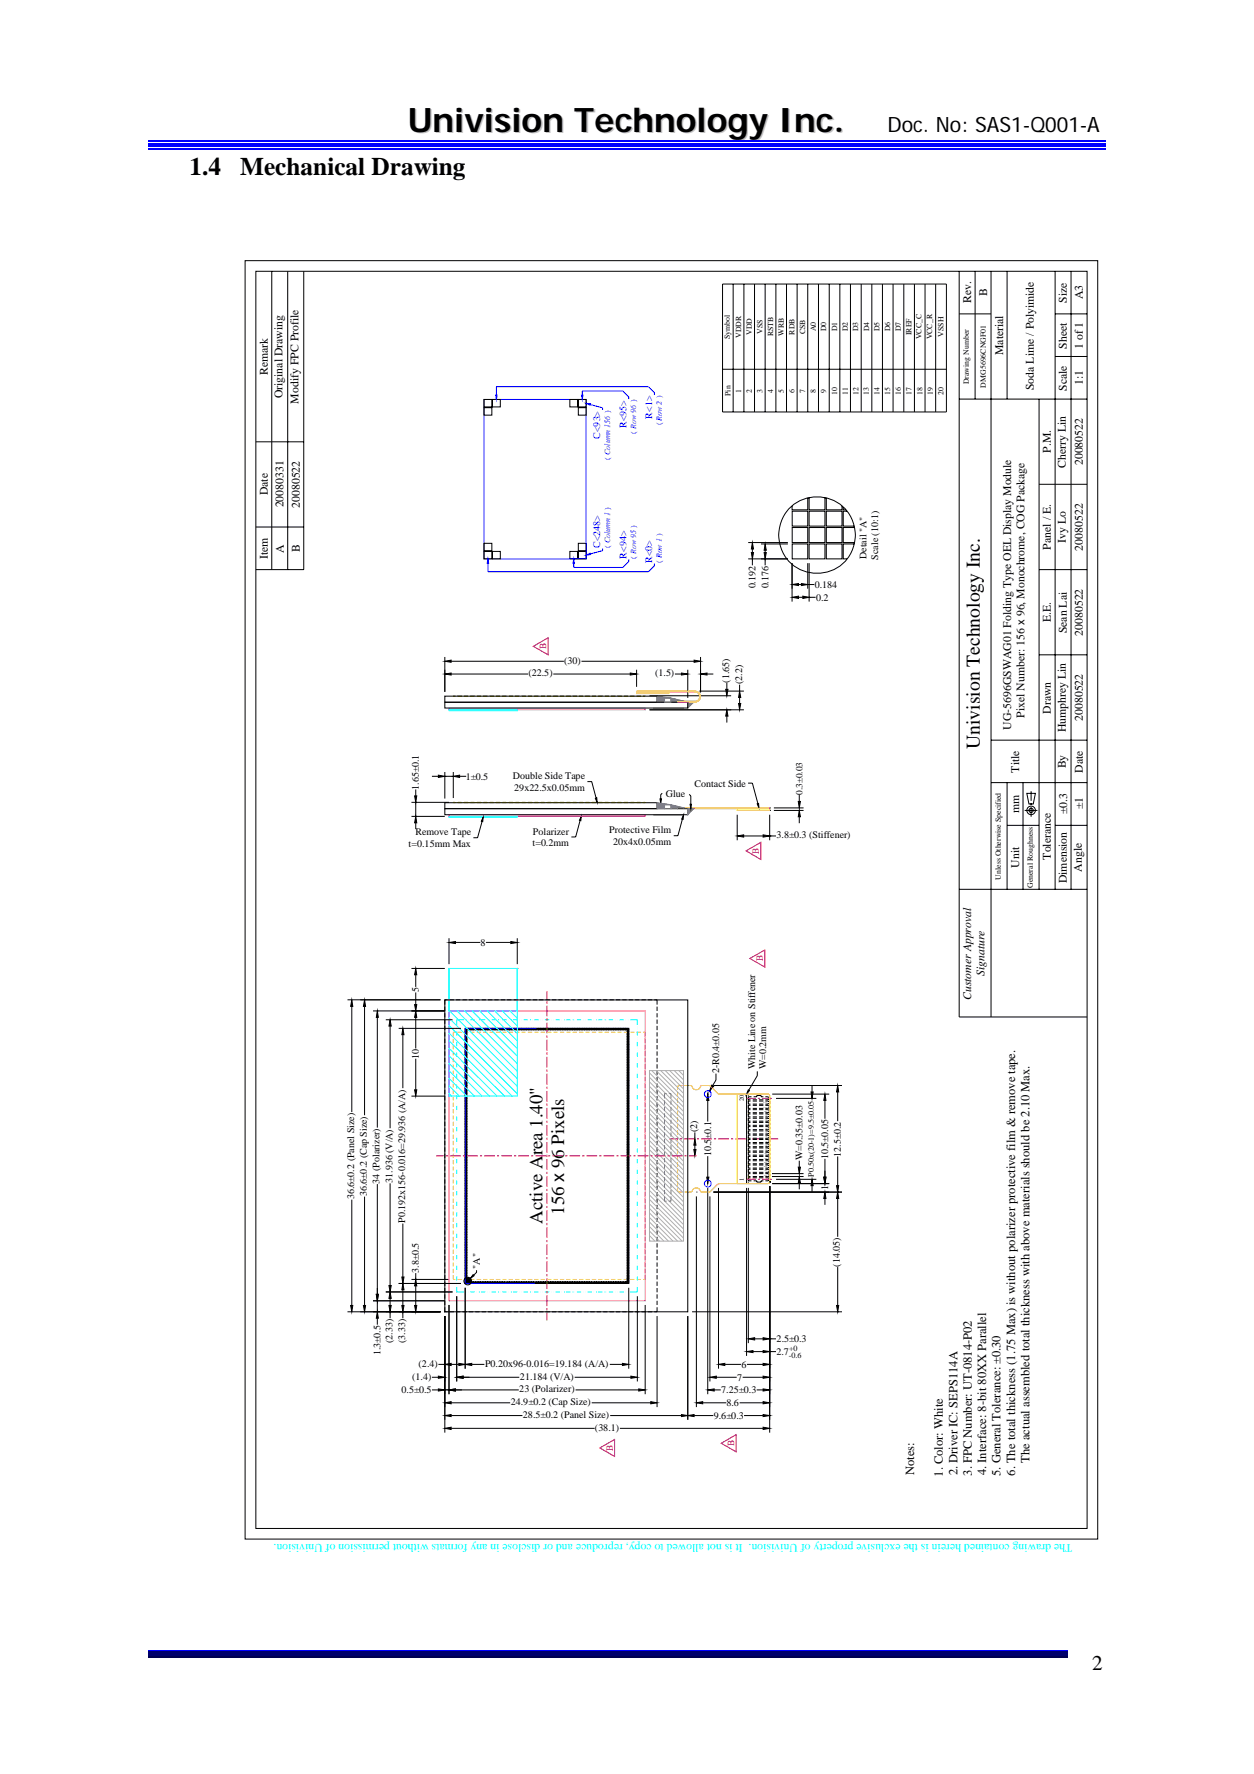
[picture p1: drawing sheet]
<svg xmlns="http://www.w3.org/2000/svg" width="210mm" height="297mm" viewBox="0 0 210 297" stroke-linecap="round" stroke-linejoin="round" font-family="sans-serif">
<defs><g id="words">
<text font-size="5.7" fill="#c0c0c0" x="68.5" y="22.3">Univision Technology Inc.</text>
<g font-size="4.2">
<text x="31.7" y="29.3">1.4</text>
<text x="40.2" y="29.3">Mechanical Drawing</text>
</g>
<g font-size="3.5">
<text x="148.6" y="22">Doc. No: SAS1-Q001-A</text>
<text x="182.9" y="279.5">2</text>
</g>
<text font-size="3.3" x="164.1" y="125.5" transform="rotate(-90 164.1 125.5)">Univision Technology Inc.</text>
<g font-size="3.2">
<text x="94.5" y="203.4" transform="rotate(-90 94.5 203.4)">156 x 96 Pixels</text>
<text x="90.9" y="204.9" transform="rotate(-90 90.9 204.9)">Active Area 1.40&quot;</text>
</g>
<g font-size="2.1">
<text x="172.4" y="244.9" transform="rotate(-90 172.4 244.9)">The actual assembled total thickness with above materials should be 2.10 Max.</text>
<text x="153.1" y="247" transform="rotate(-90 153.1 247)">Notes:</text>
<text x="157.9" y="247.3" transform="rotate(-90 157.9 247.3)">1. Color: White</text>
<text x="160.3" y="247.1" transform="rotate(-90 160.3 247.1)">2. Driver IC: SEPS114A</text>
<text x="162.7" y="247.1" transform="rotate(-90 162.7 247.1)">3. FPC Number: UT-0814-P02</text>
<text x="165.1" y="247.1" transform="rotate(-90 165.1 247.1)">4. Interface: 8-bit 80XX Parallel</text>
<text x="167.6" y="247.1" transform="rotate(-90 167.6 247.1)">5. General Tolerance: ±0.30</text>
<text x="170" y="247.1" transform="rotate(-90 170 247.1)">6. The total thickness (1.75 Max) is without polarizer protective film &amp; remove tape.</text>
</g>
<g font-size="2">
<text x="162.6" y="50.8" transform="rotate(-90 162.6 50.8)">Rev.</text>
<text x="165.3" y="49.6" transform="rotate(-90 165.3 49.6)">B</text>
<text x="178.7" y="50.7" transform="rotate(-90 178.7 50.7)">Size</text>
<text x="181.3" y="50.1" transform="rotate(-90 181.3 50.1)">A3</text>
<text x="168" y="59.5" transform="rotate(-90 168 59.5)">Material</text>
<text x="178.7" y="58.4" transform="rotate(-90 178.7 58.4)">Sheet</text>
<text x="181.3" y="58.4" transform="rotate(-90 181.3 58.4)">1 of 1</text>
<text x="44.9" y="62.9" transform="rotate(-90 44.9 62.9)">Remark</text>
<text x="173.1" y="65.3" transform="rotate(-90 173.1 65.3)">Soda Lime / Polyimide</text>
<text x="178.7" y="65.4" transform="rotate(-90 178.7 65.4)">Scale</text>
<text x="181.3" y="64.5" transform="rotate(-90 181.3 64.5)">1:1</text>
<text x="47.3" y="66.7" transform="rotate(-90 47.3 66.7)">Original Drawing</text>
<text x="50" y="67.6" transform="rotate(-90 50 67.6)">Modify FPC Profile</text>
<text x="176" y="75.8" transform="rotate(-90 176 75.8)">P.M.</text>
<text x="181.3" y="77.9" transform="rotate(-90 181.3 77.9)">20080522</text>
<text x="44.8" y="82.9" transform="rotate(-90 44.8 82.9)">Date</text>
<text x="178.5" y="78.4" transform="rotate(-90 178.5 78.4)">Cherry Lin</text>
<text x="47.5" y="85" transform="rotate(-90 47.5 85)">20080331</text>
<text x="50.2" y="85" transform="rotate(-90 50.2 85)">20080522</text>
<text x="44.8" y="93.6" transform="rotate(-90 44.8 93.6)">Item</text>
<text x="47.5" y="92.5" transform="rotate(-90 47.5 92.5)">A</text>
<text x="50.2" y="92.4" transform="rotate(-90 50.2 92.4)">B</text>
<text x="176" y="92" transform="rotate(-90 176 92)">Panel / E.</text>
<text x="178.5" y="90.9" transform="rotate(-90 178.5 90.9)">Ivy Lo</text>
<text x="181.3" y="92.2" transform="rotate(-90 181.3 92.2)">20080522</text>
<text x="176" y="104.2" transform="rotate(-90 176 104.2)">E.E.</text>
<text x="178.7" y="106" transform="rotate(-90 178.7 106)">Sean Lai</text>
<text x="181.3" y="106.4" transform="rotate(-90 181.3 106.4)">20080522</text>
<text x="176" y="119.5" transform="rotate(-90 176 119.5)">Drawn</text>
<text x="169.3" y="122.2" transform="rotate(-90 169.3 122.2)">UG-5696GSWAG01 Folding Type OEL Display Module</text>
<text x="171.6" y="120.2" transform="rotate(-90 171.6 120.2)">Pixel Number: 156 x 96, Monochrome, COG Package</text>
<text x="178.5" y="122.6" transform="rotate(-90 178.5 122.6)">Humphrey Lin</text>
<text x="181.3" y="120.7" transform="rotate(-90 181.3 120.7)">20080522</text>
<text x="170.6" y="129.4" transform="rotate(-90 170.6 129.4)">Title</text>
<text x="178.5" y="128.6" transform="rotate(-90 178.5 128.6)">By</text>
<text x="181.3" y="129.3" transform="rotate(-90 181.3 129.3)">Date</text>
<text x="170.6" y="136.2" transform="rotate(-90 170.6 136.2)">mm</text>
<text x="178.7" y="136.3" transform="rotate(-90 178.7 136.3)">±0.3</text>
<text x="181.3" y="135.5" transform="rotate(-90 181.3 135.5)">±1</text>
<text x="176" y="143.9" transform="rotate(-90 176 143.9)">Tolerance</text>
<text x="170.6" y="145.3" transform="rotate(-90 170.6 145.3)">Unit</text>
<text x="178.7" y="147.9" transform="rotate(-90 178.7 147.9)">Dimension</text>
<text x="181.1" y="145.9" transform="rotate(-90 181.1 145.9)">Angle</text>
<text x="162.6" y="167.5" transform="rotate(-90 162.6 167.5)">Customer Approval</text>
<text x="164.9" y="163.4" transform="rotate(-90 164.9 163.4)">Signature</text>
</g>
<text font-size="2" fill="#0ff" x="179.6" y="258.6" transform="rotate(-180 179.6 258.6)">The drawing contained herein is the exclusive property of Univision. It is not allowed to copy, reproduce and or disclose in any formats without permission of Univision.</text>
<g font-size="1.7" fill="#00f">
<text x="104.9" y="71.6" transform="rotate(-90 104.9 71.6)">R&lt;95&gt;</text>
<text x="109.2" y="70.1" transform="rotate(-90 109.2 70.1)">R&lt;1&gt;</text>
<text x="100.5" y="73.5" transform="rotate(-90 100.5 73.5)">C&lt;93&gt;</text>
<text x="100.5" y="91.8" transform="rotate(-90 100.5 91.8)">C&lt;248&gt;</text>
<text x="104.9" y="93.5" transform="rotate(-90 104.9 93.5)">R&lt;94&gt;</text>
<text x="109.2" y="94.3" transform="rotate(-90 109.2 94.3)">R&lt;0&gt;</text>
</g>
<g font-size="1.7">
<text x="145.1" y="93.6" transform="rotate(-90 145.1 93.6)">Detail &quot;A&quot;</text>
<text x="147" y="93.7" transform="rotate(-90 147 93.7)">Scale (10:1)</text>
<text x="126.5" y="98.5" transform="rotate(-90 126.5 98.5)">0.192</text>
<text x="128.7" y="98.5" transform="rotate(-90 128.7 98.5)">0.176</text>
<text x="136.4" y="98.4">0.184</text>
<text x="136.7" y="100.6">0.2</text>
<text x="88.5" y="113.2">(22.5)</text>
<text x="94.5" y="111.1">(30)</text>
<text x="109.7" y="113.2">(1.5)</text>
<text x="122.1" y="114.3" transform="rotate(-90 122.1 114.3)">(1.65)</text>
<text x="124.2" y="114.6" transform="rotate(-90 124.2 114.6)">(2.2)</text>
<text x="78" y="130.6">1±0.5</text>
<text x="85.9" y="130.5">Double Side Tape</text>
<text x="116.3" y="131.7">Contact Side</text>
<text x="70.1" y="132.2" transform="rotate(-90 70.1 132.2)">1.65±0.1</text>
<text x="86.1" y="132.4">29x22.5x0.05mm</text>
<text x="111.5" y="133.4">Glue</text>
<text x="68.4" y="141.8">t=0.15mm Max</text>
<text x="69.6" y="139.9">Remove Tape</text>
<text x="89.2" y="141.7">t=0.2mm</text>
<text x="89.2" y="139.8">Polarizer</text>
<text x="102" y="139.6">Protective Film</text>
<text x="102.7" y="141.5">20x4x0.05mm</text>
<text x="130" y="140.4">3.8±0.3 (Stiffener)</text>
<text x="80.5" y="158.4">8</text>
<text x="70.1" y="166.1" transform="rotate(-90 70.1 166.1)">5</text>
<text x="70.1" y="177.3" transform="rotate(-90 70.1 177.3)">10</text>
<text x="120.4" y="179.7" transform="rotate(-90 120.4 179.7)">2-R0.4±0.05</text>
<text x="126.4" y="179.1" transform="rotate(-90 126.4 179.1)">White Line on Stiffener</text>
<text x="128.3" y="179.1" transform="rotate(-90 128.3 179.1)">W=0.2mm</text>
<text x="116.7" y="189.5" transform="rotate(-90 116.7 189.5)">(2)</text>
<text x="119.1" y="193.6" transform="rotate(-90 119.1 193.6)">10.5±0.1</text>
<text x="134.4" y="194.2" transform="rotate(-90 134.4 194.2)">W=0.35±0.03</text>
<text x="138.7" y="194.1" transform="rotate(-90 138.7 194.1)">10.5±0.05</text>
<text x="140.8" y="193.7" transform="rotate(-90 140.8 193.7)">12.5±0.2</text>
<text x="59.3" y="200.8" transform="rotate(-90 59.3 200.8)">36.6±0.2 (Panel Size)</text>
<text x="61.4" y="200.3" transform="rotate(-90 61.4 200.3)">36.6±0.2 (Cap Size)</text>
<text x="63.6" y="198.2" transform="rotate(-90 63.6 198.2)">34 (Polarizer)</text>
<text x="65.7" y="198.1" transform="rotate(-90 65.7 198.1)">31.936 (V/A)</text>
<text x="138.7" y="199.3" transform="rotate(-90 138.7 199.3)">1</text>
<text x="67.8" y="204.8" transform="rotate(-90 67.8 204.8)">P0.192x156-0.016=29.936 (A/A)</text>
<text x="70.1" y="213.1" transform="rotate(-90 70.1 213.1)">3.8±0.5</text>
<text x="80.3" y="212.4" transform="rotate(-90 80.3 212.4)">&quot;A&quot;</text>
<text x="140.7" y="212.1" transform="rotate(-90 140.7 212.1)">(14.05)</text>
<text x="63.7" y="226.9" transform="rotate(-90 63.7 226.9)">1.3±0.5</text>
<text x="65.7" y="224.9" transform="rotate(-90 65.7 224.9)">(2.33)</text>
<text x="67.8" y="224.9" transform="rotate(-90 67.8 224.9)">(3.33)</text>
<text x="130" y="224.7">2.5±0.3</text>
<text x="130" y="226.9">2.7</text>
<text x="67.2" y="233.3">0.5±0.5</text>
<text x="69" y="231">(1.4)</text>
<text x="70.1" y="228.9">(2.4)</text>
<text x="81.2" y="228.9">P0.20x96-0.016=19.184 (A/A)</text>
<text x="87" y="233.2">23 (Polarizer)</text>
<text x="87.1" y="231">21.184 (V/A)</text>
<text x="120.8" y="233.3">7.25±0.3</text>
<text x="123.4" y="231.2">7</text>
<text x="124.1" y="229">6</text>
<text x="85.5" y="235.3">24.9±0.2 (Cap Size)</text>
<text x="87.6" y="237.4">28.5±0.2 (Panel Size)</text>
<text x="99.6" y="239.6">(38.1)</text>
<text x="119.5" y="237.6">9.6±0.3</text>
<text x="121.6" y="235.4">8.6</text>
</g>
<g font-size="1.6" fill="#f00">
<text x="91.5" y="108.7" transform="rotate(-90 91.5 108.7)">B</text>
<text x="127.1" y="143" transform="rotate(-90 127.1 143)">B</text>
<text x="127.7" y="161" transform="rotate(-90 127.7 161)">B</text>
<text x="102.6" y="243" transform="rotate(-90 102.6 243)">B</text>
<text x="123" y="242.2" transform="rotate(-90 123 242.2)">B</text>
</g>
<text font-size="1.6" x="134.4" y="133.1" transform="rotate(-90 134.4 133.1)">0.3±0.03</text>
<text font-size="1.4" x="136.3" y="197.1" transform="rotate(-90 136.3 197.1)">P0.50x(20-1)=9.5±0.05</text>
<g font-size="1.3">
<text x="122.2" y="56.8" transform="rotate(-90 122.2 56.8)">Symbol</text>
<text x="124.1" y="56.6" transform="rotate(-90 124.1 56.6)">VDDR</text>
<text x="125.9" y="56.1" transform="rotate(-90 125.9 56.1)">VDD</text>
<text x="127.7" y="55.9" transform="rotate(-90 127.7 55.9)">VSS</text>
<text x="129.5" y="56.3" transform="rotate(-90 129.5 56.3)">RSTB</text>
<text x="131.2" y="56.2" transform="rotate(-90 131.2 56.2)">WRB</text>
<text x="133" y="56" transform="rotate(-90 133 56)">RDB</text>
<text x="134.8" y="55.9" transform="rotate(-90 134.8 55.9)">CSB</text>
<text x="136.6" y="55.5" transform="rotate(-90 136.6 55.5)">A0</text>
<text x="138.4" y="55.5" transform="rotate(-90 138.4 55.5)">D0</text>
<text x="140.2" y="55.4" transform="rotate(-90 140.2 55.4)">D1</text>
<text x="142" y="55.5" transform="rotate(-90 142 55.5)">D2</text>
<text x="143.7" y="55.5" transform="rotate(-90 143.7 55.5)">D3</text>
<text x="145.5" y="55.5" transform="rotate(-90 145.5 55.5)">D4</text>
<text x="147.3" y="55.5" transform="rotate(-90 147.3 55.5)">D5</text>
<text x="149.1" y="55.5" transform="rotate(-90 149.1 55.5)">D6</text>
<text x="150.9" y="55.5" transform="rotate(-90 150.9 55.5)">D7</text>
<text x="152.7" y="56.1" transform="rotate(-90 152.7 56.1)">IREF</text>
<text x="154.3" y="56.8" transform="rotate(-90 154.3 56.8)">VCC_C</text>
<text x="156.1" y="56.8" transform="rotate(-90 156.1 56.8)">VCC_R</text>
<text x="158" y="56.4" transform="rotate(-90 158 56.4)">VSSH</text>
<text x="124.1" y="65.7" transform="rotate(-90 124.1 65.7)">1</text>
<text x="125.9" y="65.7" transform="rotate(-90 125.9 65.7)">2</text>
<text x="127.7" y="65.7" transform="rotate(-90 127.7 65.7)">3</text>
<text x="129.5" y="65.7" transform="rotate(-90 129.5 65.7)">4</text>
<text x="131.2" y="65.7" transform="rotate(-90 131.2 65.7)">5</text>
<text x="133" y="65.7" transform="rotate(-90 133 65.7)">6</text>
<text x="134.8" y="65.7" transform="rotate(-90 134.8 65.7)">7</text>
<text x="136.6" y="65.7" transform="rotate(-90 136.6 65.7)">8</text>
<text x="138.4" y="65.7" transform="rotate(-90 138.4 65.7)">9</text>
<text x="162.2" y="64.3" transform="rotate(-90 162.2 64.3)">Drawing Number</text>
<text x="165.1" y="64.9" transform="rotate(-90 165.1 64.9)">DMG5696CNGF01</text>
<text x="122.3" y="66.3" transform="rotate(-90 122.3 66.3)">Pin</text>
<text x="140.2" y="66.1" transform="rotate(-90 140.2 66.1)">10</text>
<text x="142" y="66.1" transform="rotate(-90 142 66.1)">11</text>
<text x="143.7" y="66.1" transform="rotate(-90 143.7 66.1)">12</text>
<text x="145.5" y="66.1" transform="rotate(-90 145.5 66.1)">13</text>
<text x="147.3" y="66.1" transform="rotate(-90 147.3 66.1)">14</text>
<text x="149.1" y="66.1" transform="rotate(-90 149.1 66.1)">15</text>
<text x="150.9" y="66.1" transform="rotate(-90 150.9 66.1)">16</text>
<text x="152.7" y="66.1" transform="rotate(-90 152.7 66.1)">17</text>
<text x="154.5" y="66.1" transform="rotate(-90 154.5 66.1)">18</text>
<text x="156.2" y="66.1" transform="rotate(-90 156.2 66.1)">19</text>
<text x="158" y="66.1" transform="rotate(-90 158 66.1)">20</text>
<text x="167.6" y="147.3" transform="rotate(-90 167.6 147.3)">Unless Otherwise Specified</text>
<text x="173" y="148.7" transform="rotate(-90 173 148.7)">General Roughness</text>
<text x="132.1" y="227.4">-0.6</text>
<text x="132.1" y="226.2">+0</text>
</g>
<g font-size="1.3" fill="#00f">
<text x="110.8" y="71.2" transform="rotate(-90 110.8 71.2)">( Row 2 )</text>
<text x="102.2" y="77" transform="rotate(-90 102.2 77)">( Column 156 )</text>
<text x="106.5" y="72.6" transform="rotate(-90 106.5 72.6)">( Row 96 )</text>
<text x="102.2" y="91.8" transform="rotate(-90 102.2 91.8)">( Column 1 )</text>
<text x="106.5" y="93.6" transform="rotate(-90 106.5 93.6)">( Row 95 )</text>
<text x="110.8" y="94.3" transform="rotate(-90 110.8 94.3)">( Row 1 )</text>
</g>
<g font-size="1.1">
<text x="124.6" y="184.4" transform="rotate(-90 124.6 184.4)">20</text>
<text x="124.6" y="197.7" transform="rotate(-90 124.6 197.7)">1</text>
</g>
</g></defs>
<path d="M24.9 25h160.3" fill="none" stroke="#00f" stroke-width=".25"/>
<path d="M24.9 24h160.3v.6h-160.3z" fill="#00f"/>
<path d="M24.9 23.7h160.3M24.9 276.4h153.9" fill="none" stroke="#00f" stroke-width=".25"/>
<path d="M24.9 276.5h153.9v.8h-153.9z" fill="#00006b"/>
<path d="M24.9 277.5h153.9" fill="none" stroke="#005" stroke-width=".25"/>
<g fill="none" stroke="#000" stroke-width=".17">
<path d="M41 43.6h142.8v214.1h-142.8zM42.8 45.4h139.2v210.5h-139.2zM45.5 45.4v50M48.2 45.4v50M50.9 45.4v50h-8.1M160.6 45.4v124.9h21.4M160.6 52.6h5.3M163.3 45.4v21.4M165.9 45.4v124.9M168.6 45.4v21.4M176.7 45.4v103.5M176.7 59.7h5.3"/>
<path d="M176.7 52.6h5.3M179.3 45.4v103.5M42.8 74h8.1M81 66.9h1.4v1.2h-1.4zM81 68.3h1.4v1.2h-1.4zM82.5 66.9h1.3v1.2h-1.3zM95.4 66.9h1.3v1.2h-1.3zM96.8 66.9h1.3v1.2h-1.3zM96.8 68.3h1.3v1.2h-1.3zM160.6 66.8h21.4M174 66.8v82.1M42.8 88.2h8.1"/>
<path d="M81 92.3h1.4v1.3h-1.4zM81 91h1.4v1.2h-1.4zM82.5 92.3h1.3v1.3h-1.3zM95.4 92.3h1.3v1.3h-1.3zM96.8 92.3h1.3v1.3h-1.3zM96.8 91h1.3v1.2h-1.3zM132.7 91.1h2.6v2.5h-2.6zM132.7 88.3h2.6v2.5h-2.6zM132.7 85.6h2.6v2.5h-2.6zM135.3 83.4v2h-2.7v-.7M135.5 91.1h2.6v2.5h-2.6zM135.5 88.3h2.6v2.5h-2.6z"/>
<path d="M135.5 85.6h2.6v2.5h-2.6zM135.5 83.3v2.1h2.6v-2.1M138.4 91.1h2.6v2.5h-2.6zM138.4 88.3h2.6v2.5h-2.6zM138.4 85.6h2.6v2.5h-2.6zM138.4 83.4v2h2.6v-.7M141.2 84.9v.5h.4M141.8 85.6h-.6v2.5h1.8M143 91.1h-1.8v2.5h.6M143.1 88.3h-1.9v2.5h1.9M174 95.4h8M174 81.1h8"/>
<path d="M74.5 116.6h35.5v1h-35.5zM174 109.6h8M72.3 130h1.1M73.4 129.8l1.1 .2-1.1 .2zM74.5 129.3v4.4M74.5 130h1.4M74.5 134.4h.1M75.9 130l1.1-.2v.4zM75.9 129.3v4.3M75.9 134.3h.1M77 130h1.1M98.4 130.9h.7l.7 2.7"/>
<path d="M99.7 133.7l.2-.1 .1 .7zM123.4 140l1.1-.2v.4zM123.4 136.4v4.3M123.4 135.7h.1M124.5 140h3.3M125.3 131.1h.7l.9 3.5M126.8 134.6l.2-.1 .1 .8zM127.8 139.8l1.1 .2-1.1 .2zM128.9 135.7h.1M128.9 140h.1M128.9 136.4v4.3M128.9 140h1"/>
<path d="M165.9 131h16.1M165.9 123.9h16.1M168.6 131v17.9M168.6 138.2h5.4M171.3 131v17.9M171.6 135.7h2.1M171.9 132.8h1.5l-.4 1.8h-.7zM172.7 132.5v1.6M172.7 134.5v.3M172.7 135.2v1.6M176.7 138.2h5.3M160.6 148.9h21.4"/>
<path d="M74.5 168.6v.7M74.5 169.7v.6M74.5 170.7v.7M74.5 171.8v.7M74.5 172.8v.7M74.5 173.9v.7M74.5 175v.7M74.5 176v.8M74.5 177.1v.7M74.5 178.2v.7M74.5 179.3v.7M75 167.4h-.5v.8"/>
<path d="M75.3 167.4h.7M76.4 167.4h.7M77.4 167.4h.8M77.9 172.2h.3v.2h-.3zM77.9 179.9h.3v.2h-.3zM77.9 179.6h.3v.2h-.3zM77.9 179.3h.3v.3h-.3zM77.9 179h.3v.3h-.3zM77.9 178.8h.3v.2h-.3zM77.9 178.5h.3v.2h-.3zM77.9 178.2h.3v.3h-.3zM77.9 177.9h.3v.3h-.3z"/>
<path d="M77.9 177.7h.3v.2h-.3zM77.9 177.4h.3v.2h-.3zM77.9 177.1h.3v.3h-.3zM77.9 176.8h.3v.3h-.3zM77.9 176.6h.3v.2h-.3zM77.9 176.3h.3v.2h-.3zM77.9 176h.3v.3h-.3zM77.9 175.7h.3v.3h-.3zM77.9 175.5h.3v.2h-.3zM77.9 175.2h.3v.3h-.3zM77.9 174.9h.3v.3h-.3zM77.9 174.6h.3v.3h-.3z"/>
<path d="M77.9 174.4h.3v.2h-.3zM77.9 174.1h.3v.2h-.3zM77.9 173.8h.3v.3h-.3zM77.9 173.5h.3v.3h-.3zM77.9 173.3h.3v.2h-.3zM77.9 173h.3v.2h-.3zM77.9 172.7h.3v.3h-.3zM77.9 172.5h.3v.2h-.3zM78.2 172.2h.2v.2h-.2zM78.5 172.2h.2v.2h-.2zM78.5 167.4h.7M78.8 172.2h.2v.2h-.2z"/>
<path d="M79 172.2h.3v.2h-.3zM79.3 172.2h.3v.2h-.3zM79.6 167.4h.7M79.6 172.2h.3v.2h-.3zM79.9 172.2h.3v.2h-.3zM80.2 172.2h.3v.2h-.3zM80.5 172.2h.2v.2h-.2zM80.7 167.4h.7M80.8 172.2h.2v.2h-.2zM81 172.2h.3v.2h-.3zM81.3 172.2h.3v.2h-.3zM81.6 172.2h.3v.2h-.3z"/>
<path d="M81.7 167.4h.7M81.9 172.2h.3v.2h-.3zM82.2 172.2h.2v.2h-.2zM82.5 172.2h.2v.2h-.2zM82.8 172.2h.2v.2h-.2zM82.8 167.4h.7M83 172.2h.3v.2h-.3zM83.3 172.2h.3v.2h-.3zM83.6 172.2h.3v.2h-.3zM83.9 167.4h.7M83.9 172.2h.3v.2h-.3zM84.2 172.2h.2v.2h-.2z"/>
<path d="M84.5 172.2h.2v.2h-.2zM84.8 172.2h.2v.2h-.2zM84.9 167.4h.7M85 172.2h.3v.2h-.3zM85.3 172.2h.3v.2h-.3zM85.6 172.2h.3v.2h-.3zM85.9 172.2h.3v.2h-.3zM86 167.4h.7M86.2 172.2h.3v.2h-.3zM86.5 172.2h.2v.2h-.2zM86.8 172.2h.2v.2h-.2zM87.1 172.2h.2v.2h-.2z"/>
<path d="M87.1 167.4h.7M87.3 172.2h.3v.2h-.3zM87.6 172.2h.3v.2h-.3zM87.9 172.2h.3v.2h-.3zM88.1 167.4h.8M88.2 172.2h.3v.2h-.3zM88.5 172.2h.2v.2h-.2zM88.8 172.2h.2v.2h-.2zM89 172.2h.3v.2h-.3zM89.2 167.4h.7M89.3 172.2h.3v.2h-.3zM89.6 172.2h.3v.2h-.3z"/>
<path d="M89.9 172.2h.3v.2h-.3zM90.2 172.2h.2v.2h-.2zM90.3 167.4h.7M90.5 172.2h.2v.2h-.2zM90.8 172.2h.2v.2h-.2zM91 172.2h.3v.2h-.3zM91.3 172.2h.3v.2h-.3zM91.4 167.4h.7M91.6 172.2h.3v.2h-.3zM91.9 172.2h.3v.2h-.3zM92.2 172.2h.3v.2h-.3zM92.4 167.4h.8"/>
<path d="M92.5 172.2h.2v.2h-.2zM92.8 172.2h.2v.2h-.2zM93 172.2h.3v.2h-.3zM93.3 172.2h.3v.2h-.3zM93.5 167.4h.7M93.6 172.2h.3v.2h-.3zM93.9 172.2h.2v.2h-.2zM94.2 172.2h.2v.2h-.2zM94.5 172.2h.2v.2h-.2zM94.6 167.4h.7M94.7 172.2h.3v.2h-.3zM95 172.2h.3v.2h-.3z"/>
<path d="M95.3 172.2h.3v.2h-.3zM95.6 172.2h.3v.2h-.3zM95.7 167.4h.7M95.9 172.2h.3v.2h-.3zM96.2 172.2h.2v.2h-.2zM96.5 172.2h.2v.2h-.2zM96.7 167.4h.7M96.8 172.2h.2v.2h-.2zM97 172.2h.3v.2h-.3zM97.3 172.2h.3v.2h-.3zM97.6 172.2h.3v.2h-.3zM97.8 167.4h.7"/>
<path d="M97.9 172.2h.2v.2h-.2zM98.2 172.2h.2v.2h-.2zM98.4 172.2h.3v.2h-.3zM98.7 172.2h.3v.2h-.3zM98.8 167.4h.8M99 172.2h.3v.2h-.3zM99.3 172.2h.3v.2h-.3zM99.6 172.2h.3v.2h-.3zM99.9 172.2h.2v.2h-.2zM99.9 167.4h.7M100.2 172.2h.2v.2h-.2zM100.5 172.2h.2v.2h-.2z"/>
<path d="M100.8 172.2h.2v.2h-.2zM101 167.4h.7M101 172.2h.3v.2h-.3zM101.3 172.2h.3v.2h-.3zM101.6 172.2h.3v.2h-.3zM101.9 172.2h.3v.2h-.3zM102.1 167.4h.7M102.2 172.2h.2v.2h-.2zM102.5 172.2h.2v.2h-.2zM102.7 172.2h.3v.2h-.3zM103 172.2h.3v.2h-.3zM103.1 167.4h.7"/>
<path d="M103.3 172.2h.3v.2h-.3zM103.6 172.2h.3v.2h-.3zM103.9 172.2h.2v.2h-.2zM104.2 172.2h.2v.2h-.2zM104.2 167.4h.7M104.5 172.2h.2v.2h-.2zM104.7 172.2h.3v.2h-.3zM105 179.9h.3v.2h-.3zM105 179.6h.3v.2h-.3zM105 179.3h.3v.3h-.3zM105 179h.3v.3h-.3zM105 178.8h.3v.2h-.3z"/>
<path d="M105 178.5h.3v.2h-.3zM105 178.2h.3v.3h-.3zM105 177.9h.3v.3h-.3zM105 177.7h.3v.2h-.3zM105 177.4h.3v.2h-.3zM105 177.1h.3v.3h-.3zM105 176.8h.3v.3h-.3zM105 176.6h.3v.2h-.3zM105 176.3h.3v.2h-.3zM105 176h.3v.3h-.3zM105 175.7h.3v.3h-.3zM105 175.5h.3v.2h-.3z"/>
<path d="M105 175.2h.3v.3h-.3zM105 174.9h.3v.3h-.3zM105 174.6h.3v.3h-.3zM105 174.4h.3v.2h-.3zM105 174.1h.3v.2h-.3zM105 173.8h.3v.3h-.3zM105 173.5h.3v.3h-.3zM105 173.3h.3v.2h-.3zM105 173h.3v.2h-.3zM105 172.7h.3v.3h-.3zM105 172.5h.3v.2h-.3zM105 172.2h.3v.2h-.3z"/>
<path d="M105.3 167.4h.7M106.4 167.4h.7M107.4 167.4h.7M108.5 167.4h.7M109.6 167.4h.4v.8M110 168.6v.7M110 169.7v.6M110 170.7v.7M110 171.8v.7M110 172.8v.7M110 173.9v.7M110 175v.7"/>
<path d="M110 176v.8M110 177.1v.7M110 178.2v.7M110 179.3v.7M119.9 179.8v1l-.6 1M126.8 179.4v.7l-1.4 2.5M74.5 180.3v.7M74.5 181.4v.7M74.5 182.5v.7M74.5 183.5v.8M74.5 184.6v.7M74.5 185.7v.7"/>
<path d="M74.5 186.8v.7M74.5 187.8v.7M74.5 188.9v.7M74.5 190v.7M74.5 191v.7M74.5 192.1v.7M74.5 193.2v.7M74.5 194.2v.8M74.5 195.3v.7M74.5 196.4v.7M74.5 197.5v.7M74.5 198.5v.7"/>
<path d="M74.5 199.6v.7M77.9 199.9h.3v.2h-.3zM77.9 199.6h.3v.2h-.3zM77.9 199.3h.3v.3h-.3zM77.9 199h.3v.3h-.3zM77.9 198.8h.3v.2h-.3zM77.9 198.5h.3v.2h-.3zM77.9 198.2h.3v.3h-.3zM77.9 197.9h.3v.3h-.3zM77.9 197.7h.3v.2h-.3zM77.9 197.4h.3v.2h-.3zM77.9 197.1h.3v.3h-.3z"/>
<path d="M77.9 196.8h.3v.3h-.3zM77.9 196.6h.3v.2h-.3zM77.9 196.3h.3v.2h-.3zM77.9 196h.3v.3h-.3zM77.9 195.7h.3v.3h-.3zM77.9 195.5h.3v.2h-.3zM77.9 195.2h.3v.2h-.3zM77.9 194.9h.3v.3h-.3zM77.9 194.6h.3v.3h-.3zM77.9 194.4h.3v.2h-.3zM77.9 194.1h.3v.3h-.3zM77.9 193.8h.3v.3h-.3z"/>
<path d="M77.9 193.5h.3v.3h-.3zM77.9 193.3h.3v.2h-.3zM77.9 193h.3v.3h-.3zM77.9 192.7h.3v.3h-.3zM77.9 192.4h.3v.3h-.3zM77.9 192.2h.3v.2h-.3zM77.9 191.9h.3v.3h-.3zM77.9 191.6h.3v.3h-.3zM77.9 191.4h.3v.2h-.3zM77.9 191.1h.3v.2h-.3zM77.9 190.8h.3v.3h-.3zM77.9 190.5h.3v.3h-.3z"/>
<path d="M77.9 190.3h.3v.2h-.3zM77.9 190h.3v.2h-.3zM77.9 189.7h.3v.3h-.3zM77.9 189.4h.3v.3h-.3zM77.9 189.2h.3v.2h-.3zM77.9 188.9h.3v.2h-.3zM77.9 188.6h.3v.3h-.3zM77.9 188.3h.3v.3h-.3zM77.9 188.1h.3v.2h-.3zM77.9 187.8h.3v.2h-.3zM77.9 187.5h.3v.3h-.3zM77.9 187.2h.3v.3h-.3z"/>
<path d="M77.9 187h.3v.2h-.3zM77.9 186.7h.3v.3h-.3zM77.9 186.4h.3v.3h-.3zM77.9 186.1h.3v.3h-.3zM77.9 185.9h.3v.2h-.3zM77.9 185.6h.3v.3h-.3zM77.9 185.3h.3v.3h-.3zM77.9 185.1h.3v.2h-.3zM77.9 184.8h.3v.2h-.3zM77.9 184.5h.3v.3h-.3zM77.9 184.2h.3v.3h-.3zM77.9 184h.3v.2h-.3z"/>
<path d="M77.9 183.7h.3v.2h-.3zM77.9 183.4h.3v.3h-.3zM77.9 183.1h.3v.3h-.3zM77.9 182.9h.3v.2h-.3zM77.9 182.6h.3v.2h-.3zM77.9 182.3h.3v.3h-.3zM77.9 182h.3v.3h-.3zM77.9 181.8h.3v.2h-.3zM77.9 181.5h.3v.3h-.3zM77.9 181.2h.3v.3h-.3zM77.9 180.9h.3v.3h-.3zM77.9 180.7h.3v.2h-.3z"/>
<path d="M77.9 180.4h.3v.3h-.3zM77.9 180.1h.3v.3h-.3zM105 199.9h.3v.2h-.3zM105 199.6h.3v.2h-.3zM105 199.3h.3v.3h-.3zM105 199h.3v.3h-.3zM105 198.8h.3v.2h-.3zM105 198.5h.3v.2h-.3zM105 198.2h.3v.3h-.3zM105 197.9h.3v.3h-.3zM105 197.7h.3v.2h-.3zM105 197.4h.3v.2h-.3z"/>
<path d="M105 197.1h.3v.3h-.3zM105 196.8h.3v.3h-.3zM105 196.6h.3v.2h-.3zM105 196.3h.3v.2h-.3zM105 196h.3v.3h-.3zM105 195.7h.3v.3h-.3zM105 195.5h.3v.2h-.3zM105 195.2h.3v.2h-.3zM105 194.9h.3v.3h-.3zM105 194.6h.3v.3h-.3zM105 194.4h.3v.2h-.3zM105 194.1h.3v.3h-.3z"/>
<path d="M105 193.8h.3v.3h-.3zM105 193.5h.3v.3h-.3zM105 193.3h.3v.2h-.3zM105 193h.3v.3h-.3zM105 192.7h.3v.3h-.3zM105 192.4h.3v.3h-.3zM105 192.2h.3v.2h-.3zM105 191.9h.3v.3h-.3zM105 191.6h.3v.3h-.3zM105 191.4h.3v.2h-.3zM105 191.1h.3v.2h-.3zM105 190.8h.3v.3h-.3z"/>
<path d="M105 190.5h.3v.3h-.3zM105 190.3h.3v.2h-.3zM105 190h.3v.2h-.3zM105 189.7h.3v.3h-.3zM105 189.4h.3v.3h-.3zM105 189.2h.3v.2h-.3zM105 188.9h.3v.2h-.3zM105 188.6h.3v.3h-.3zM105 188.3h.3v.3h-.3zM105 188.1h.3v.2h-.3zM105 187.8h.3v.2h-.3zM105 187.5h.3v.3h-.3z"/>
<path d="M105 187.2h.3v.3h-.3zM105 187h.3v.2h-.3zM105 186.7h.3v.3h-.3zM105 186.4h.3v.3h-.3zM105 186.1h.3v.3h-.3zM105 185.9h.3v.2h-.3zM105 185.6h.3v.3h-.3zM105 185.3h.3v.3h-.3zM105 185.1h.3v.2h-.3zM105 184.8h.3v.2h-.3zM105 184.5h.3v.3h-.3zM105 184.2h.3v.3h-.3z"/>
<path d="M105 184h.3v.2h-.3zM105 183.7h.3v.2h-.3zM105 183.4h.3v.3h-.3zM105 183.1h.3v.3h-.3zM105 182.9h.3v.2h-.3zM105 182.6h.3v.2h-.3zM105 182.3h.3v.3h-.3zM105 182h.3v.3h-.3zM105 181.8h.3v.2h-.3zM105 181.5h.3v.3h-.3zM105 181.2h.3v.3h-.3zM105 180.9h.3v.3h-.3z"/>
<path d="M105 180.7h.3v.2h-.3zM105 180.4h.3v.3h-.3zM105 180.1h.3v.3h-.3zM110 180.3v.7M110 181.4v.7M110 182.5v.7M110 183.5v.8M110 184.6v.7M110 185.7v.7M110 186.8v.7M110 187.8v.7M110 188.9v.7"/>
<path d="M110 190v.7M110 191v.7M110 192.1v.7M110 193.2v.7M110 194.2v.8M110 195.3v.7M110 196.4v.7M110 197.5v.7M110 198.5v.7M110 199.6v.7M116.2 192.5h.3l-.1 1zM116.4 190.7l.1 1h-.3z"/>
<path d="M116.4 189.6v1.1M116.4 191.7v.8M116.4 193.5h.1M118.3 197.1h.4l-.2 1.1zM118.4 183.2h.2M118.5 183.2l.2 1.1h-.4zM118.5 183v.3M118.5 184.3v3.5M118.5 193.6v3.5M118.5 198.9v34.5M118.5 198.2h.1M118.8 199.6h.1"/>
<path d="M118.8 181.8h.1M118.9 199.6h.1M119.2 181.7l.3 .2-.7 .8zM119.5 199.6h21.5M119.5 181.8h21.5M120.3 198.2h.1M120.3 198.9v30.3M125 183.2v15M125.3 182.5l.2 .1-.5 .6zM125.3 198.9v26M125.3 198.2h.1M125.7 197.2h-.4v.5h.5"/>
<path d="M125.7 184.4h-.4v.5h.4M125.7 185.1h-.4v.5h.4M125.7 185.8h-.4v.5h.4M125.7 186.5h-.4v.5h.4M125.7 187.2h-.4v.5h.4M125.7 187.9h-.4v.5h.4M125.7 188.6h-.4v.5h.4M125.7 189.4h-.4v.5h.4M125.7 190.1h-.4v.5h.4M125.7 190.8h-.4v.5h.4M125.7 191.5h-.4v.5h.4M125.7 192.2h-.4v.5h.4"/>
<path d="M125.7 192.9h-.4v.5h.4M125.7 193.6h-.4v.5h.4M125.7 194.4h-.4v.5h.4M125.7 195.1h-.4v.5h.4M125.7 195.8h-.4v.5h.4M125.7 196.5h-.4v.5h.4M125.8 183.6h-.5v.5h.4M126 197.2h.7M126 196.5h.7M126 197h.7M126 184.1h.7M126 195.8h.7"/>
<path d="M126 196.3h.7M126 195.1h.7M126 195.6h.7M126 194.4h.7M126 194.9h.7M126 193.6h.7M126 194.1h.7M126 192.9h.7M126 193.4h.7M126 192.2h.7M126 192.7h.7M126 191.5h.7"/>
<path d="M126 192h.7M126 190.8h.7M126 191.3h.7M126 190.1h.7M126 190.6h.7M126 189.4h.7M126 189.9h.7M126 188.6h.7M126 189.1h.7M126 187.9h.7M126 188.4h.7M126 187.2h.7"/>
<path d="M126 187.7h.7M126 186.5h.7M126 187h.7M126 185.8h.7M126 186.3h.7M126 185.1h.7M126 185.6h.7M126 184.4h.7M126 184.9h.7M126.2 183.6h.5v-.2h.7v.2h.4M126.2 197.7h.5v.2h.7v-.2h.4M127.1 197.2h.7"/>
<path d="M127.1 196.5h.7M127.1 197h.7M127.1 184.1h.7M127.1 195.8h.7M127.1 196.3h.7M127.1 195.1h.7M127.1 195.6h.7M127.1 194.4h.7M127.1 194.9h.7M127.1 193.6h.7M127.1 194.1h.7M127.1 192.9h.7"/>
<path d="M127.1 193.4h.7M127.1 192.2h.7M127.1 192.7h.7M127.1 191.5h.7M127.1 192h.7M127.1 190.8h.7M127.1 191.3h.7M127.1 190.1h.7M127.1 190.6h.7M127.1 189.4h.7M127.1 189.9h.7M127.1 188.6h.7"/>
<path d="M127.1 189.1h.7M127.1 187.9h.7M127.1 188.4h.7M127.1 187.2h.7M127.1 187.7h.7M127.1 186.5h.7M127.1 187h.7M127.1 185.8h.7M127.1 186.3h.7M127.1 185.1h.7M127.1 185.6h.7M127.1 184.4h.7"/>
<path d="M127.1 184.9h.7M128.2 197.2l.7 .1v.4h-.7M128.2 196.5l.7 .1v.3l-.7 .1M128.2 183.6l.7 .1v.4h-.7M128.2 195.8l.7 .1v.3l-.7 .1M128.2 195.1l.7 .1v.3l-.7 .1M128.2 194.4h.7v.4l-.7 .1M128.2 193.6l.7 .1v.4h-.7M128.2 192.9l.7 .1v.4h-.7M128.2 192.2l.7 .1v.4h-.7M128.2 191.5l.7 .1v.3l-.7 .1M128.2 190.8l.7 .1v.3l-.7 .1"/>
<path d="M128.2 190.1l.7 .1v.3l-.7 .1M128.2 189.4h.7v.4l-.7 .1M128.2 188.6l.7 .1v.4h-.7M128.2 187.9l.7 .1v.4h-.7M128.2 187.2l.7 .1v.4h-.7M128.2 186.5l.7 .1v.3l-.7 .1M128.2 185.8l.7 .1v.3l-.7 .1M128.2 185.1l.7 .1v.3l-.7 .1M128.2 184.4h.7v.4l-.7 .1M128.9 197.9h.1M128.9 198.6v34.8M140.1 198.5h.3l-.1 1.1z"/>
<path d="M140.3 181.8l.1 1h-.3zM140.3 199.6l.1 1.1h-.3zM140.3 199.6h.1M140.3 182.8v4.9M140.3 193.6v4.9M68.9 219.6h4.9M68.9 214.2h6.3M69.4 218.6h.4l-.2 1zM69.6 214.2l.2 1.1h-.4zM69.6 214.2h.1M69.6 213.2v1M69.6 215.3v3.3"/>
<path d="M74.5 200.7v.7M74.5 201.7v.8M74.5 202.8v.7M74.5 203.9v.7M74.5 205v.7M74.5 206v.7M74.5 207.1v.7M74.5 208.2v.7M74.5 209.2v.8M74.5 210.3v.7M74.5 211.4v.7M74.5 212.4v.8"/>
<path d="M74.5 213.5v.7M74.5 214.6v.7M74.5 215.7v.7M74.5 216.7v.7M74.5 217.8v.7M74.5 218.9v.7h.5M75.3 219.6h.7M75.9 214.2h.1M76.4 219.6h.7M77.4 219.6h.8M77.9 214.7h.3v.2h-.3zM77.9 214.4h.3v.2h-.3z"/>
<path d="M77.9 214.1h.3v.3h-.3zM77.9 213.8h.3v.3h-.3zM77.9 213.6h.3v.2h-.3zM77.9 213.3h.3v.2h-.3zM77.9 213h.3v.3h-.3zM77.9 212.7h.3v.3h-.3zM77.9 212.5h.3v.2h-.3zM77.9 212.2h.3v.2h-.3zM77.9 211.9h.3v.3h-.3zM77.9 211.6h.3v.3h-.3zM77.9 211.4h.3v.2h-.3zM77.9 211.1h.3v.2h-.3z"/>
<path d="M77.9 210.8h.3v.3h-.3zM77.9 210.5h.3v.3h-.3zM77.9 210.3h.3v.2h-.3zM77.9 210h.3v.2h-.3zM77.9 209.7h.3v.3h-.3zM77.9 209.4h.3v.3h-.3zM77.9 209.2h.3v.2h-.3zM77.9 208.9h.3v.2h-.3zM77.9 208.6h.3v.3h-.3zM77.9 208.3h.3v.3h-.3zM77.9 208.1h.3v.2h-.3zM77.9 207.8h.3v.2h-.3z"/>
<path d="M77.9 207.5h.3v.3h-.3zM77.9 207.3h.3v.2h-.3zM77.9 207h.3v.2h-.3zM77.9 206.7h.3v.2h-.3zM77.9 206.4h.3v.3h-.3zM77.9 206.2h.3v.2h-.3zM77.9 205.9h.3v.2h-.3zM77.9 205.6h.3v.2h-.3zM77.9 205.3h.3v.3h-.3zM77.9 205.1h.3v.2h-.3zM77.9 204.8h.3v.2h-.3zM77.9 204.5h.3v.3h-.3z"/>
<path d="M77.9 204.2h.3v.3h-.3zM77.9 204h.3v.2h-.3zM77.9 203.7h.3v.2h-.3zM77.9 203.4h.3v.3h-.3zM77.9 203.1h.3v.3h-.3zM77.9 202.9h.3v.2h-.3zM77.9 202.6h.3v.2h-.3zM77.9 202.3h.3v.3h-.3zM77.9 202.1h.3v.2h-.3zM77.9 201.8h.3v.2h-.3zM77.9 201.5h.3v.2h-.3zM77.9 201.2h.3v.3h-.3z"/>
<path d="M77.9 201h.3v.2h-.3zM77.9 200.7h.3v.2h-.3zM77.9 200.4h.3v.2h-.3zM77.9 200.1h.3v.3h-.3zM78.2 214.7h.2v.2h-.2zM78.2 214.4h.2v.2h-.2zM78.2 214.1h.2v.3h-.2zM78.2 213.9v.2h.2v-.2M78.5 214.7h.2v.2h-.2zM78.5 214.4h.2v.2h-.2zM78.5 214.1h.2v.3h-.2zM78.5 213.9v.2l.2-.1"/>
<path d="M78.5 219.6h.7M78.8 214.7h.2v.2h-.2zM78.8 214v.1M78.8 214.1v.3h.2M79 214.4h-.2v.2h.2M79 214.7h.3v.2h-.3zM79.3 214.7h.3v.2h-.3zM79.6 219.6h.7M79.6 214.7h.3v.2h-.3zM79.9 214.7h.3v.2h-.3zM80.2 214.7h.3v.2h-.3zM80.5 214.7h.2v.2h-.2z"/>
<path d="M80.7 219.6h.7M80.8 214.7h.2v.2h-.2zM81 214.7h.3v.2h-.3zM81.3 214.7h.3v.2h-.3zM81.6 214.7h.3v.2h-.3zM81.7 219.6h.7M81.9 214.7h.3v.2h-.3zM82.2 214.7h.2v.2h-.2zM82.5 214.7h.2v.2h-.2zM82.8 214.7h.2v.2h-.2zM82.8 219.6h.7M83 214.7h.3v.2h-.3z"/>
<path d="M83.3 214.7h.3v.2h-.3zM83.6 214.7h.3v.2h-.3zM83.9 219.6h.7M83.9 214.7h.3v.2h-.3zM84.2 214.7h.2v.2h-.2zM84.5 214.7h.2v.2h-.2zM84.8 214.7h.2v.2h-.2zM84.9 219.6h.7M85 214.7h.3v.2h-.3zM85.3 214.7h.3v.2h-.3zM85.6 214.7h.3v.2h-.3zM85.9 214.7h.3v.2h-.3z"/>
<path d="M86 219.6h.7M86.2 214.7h.3v.2h-.3zM86.5 214.7h.2v.2h-.2zM86.8 214.7h.2v.2h-.2zM87.1 214.7h.2v.2h-.2zM87.1 219.6h.7M87.3 214.7h.3v.2h-.3zM87.6 214.7h.3v.2h-.3zM87.9 214.7h.3v.2h-.3zM88.1 219.6h.8M88.2 214.7h.3v.2h-.3zM88.5 214.7h.2v.2h-.2z"/>
<path d="M88.8 214.7h.2v.2h-.2zM89 214.7h.3v.2h-.3zM89.2 219.6h.7M89.3 214.7h.3v.2h-.3zM89.6 214.7h.3v.2h-.3zM89.9 214.7h.3v.2h-.3zM90.2 214.7h.2v.2h-.2zM90.3 219.6h.7M90.5 214.7h.2v.2h-.2zM90.8 214.7h.2v.2h-.2zM91 214.7h.3v.2h-.3zM91.3 214.7h.3v.2h-.3z"/>
<path d="M91.4 219.6h.7M91.6 214.7h.3v.2h-.3zM91.9 214.7h.3v.2h-.3zM92.2 214.7h.3v.2h-.3zM92.4 219.6h.8M92.5 214.7h.2v.2h-.2zM92.8 214.7h.2v.2h-.2zM93 214.7h.3v.2h-.3zM93.3 214.7h.3v.2h-.3zM93.5 219.6h.7M93.6 214.7h.3v.2h-.3zM93.9 214.7h.2v.2h-.2z"/>
<path d="M94.2 214.7h.2v.2h-.2zM94.5 214.7h.2v.2h-.2zM94.6 219.6h.7M94.7 214.7h.3v.2h-.3zM95 214.7h.3v.2h-.3zM95.3 214.7h.3v.2h-.3zM95.6 214.7h.3v.2h-.3zM95.7 219.6h.7M95.9 214.7h.3v.2h-.3zM96.2 214.7h.2v.2h-.2zM96.5 214.7h.2v.2h-.2zM96.7 219.6h.7"/>
<path d="M96.8 214.7h.2v.2h-.2zM97 214.7h.3v.2h-.3zM97.3 214.7h.3v.2h-.3zM97.6 214.7h.3v.2h-.3zM97.8 219.6h.7M97.9 214.7h.2v.2h-.2zM98.2 214.7h.2v.2h-.2zM98.4 214.7h.3v.2h-.3zM98.7 214.7h.3v.2h-.3zM98.8 219.6h.8M99 214.7h.3v.2h-.3zM99.3 214.7h.3v.2h-.3z"/>
<path d="M99.6 214.7h.3v.2h-.3zM99.9 214.7h.2v.2h-.2zM99.9 219.6h.7M100.2 214.7h.2v.2h-.2zM100.5 214.7h.2v.2h-.2zM100.8 214.7h.2v.2h-.2zM101 219.6h.7M101 214.7h.3v.2h-.3zM101.3 214.7h.3v.2h-.3zM101.6 214.7h.3v.2h-.3zM101.9 214.7h.3v.2h-.3zM102.1 219.6h.7"/>
<path d="M102.2 214.7h.2v.2h-.2zM102.5 214.7h.2v.2h-.2zM102.7 214.7h.3v.2h-.3zM103 214.7h.3v.2h-.3zM103.1 219.6h.7M103.3 214.7h.3v.2h-.3zM103.6 214.7h.3v.2h-.3zM103.9 214.7h.2v.2h-.2zM104.2 214.7h.2v.2h-.2zM104.2 219.6h.7M104.5 214.7h.2v.2h-.2zM104.7 214.7h.3v.2h-.3z"/>
<path d="M105 214.7h.3v.2h-.3zM105 214.4h.3v.2h-.3zM105 214.1h.3v.3h-.3zM105 213.8h.3v.3h-.3zM105 213.6h.3v.2h-.3zM105 213.3h.3v.2h-.3zM105 213h.3v.3h-.3zM105 212.7h.3v.3h-.3zM105 212.5h.3v.2h-.3zM105 212.2h.3v.2h-.3zM105 211.9h.3v.3h-.3zM105 211.6h.3v.3h-.3z"/>
<path d="M105 211.4h.3v.2h-.3zM105 211.1h.3v.2h-.3zM105 210.8h.3v.3h-.3zM105 210.5h.3v.3h-.3zM105 210.3h.3v.2h-.3zM105 210h.3v.2h-.3zM105 209.7h.3v.3h-.3zM105 209.4h.3v.3h-.3zM105 209.2h.3v.2h-.3zM105 208.9h.3v.2h-.3zM105 208.6h.3v.3h-.3zM105 208.3h.3v.3h-.3z"/>
<path d="M105 208.1h.3v.2h-.3zM105 207.8h.3v.2h-.3zM105 207.5h.3v.3h-.3zM105 207.3h.3v.2h-.3zM105 207h.3v.2h-.3zM105 206.7h.3v.2h-.3zM105 206.4h.3v.3h-.3zM105 206.2h.3v.2h-.3zM105 205.9h.3v.2h-.3zM105 205.6h.3v.2h-.3zM105 205.3h.3v.3h-.3zM105 205.1h.3v.2h-.3z"/>
<path d="M105 204.8h.3v.2h-.3zM105 204.5h.3v.3h-.3zM105 204.2h.3v.3h-.3zM105 204h.3v.2h-.3zM105 203.7h.3v.2h-.3zM105 203.4h.3v.3h-.3zM105 203.1h.3v.3h-.3zM105 202.9h.3v.2h-.3zM105 202.6h.3v.2h-.3zM105 202.3h.3v.3h-.3zM105 202.1h.3v.2h-.3zM105 201.8h.3v.2h-.3z"/>
<path d="M105 201.5h.3v.2h-.3zM105 201.2h.3v.3h-.3zM105 201h.3v.2h-.3zM105 200.7h.3v.2h-.3zM105 200.4h.3v.2h-.3zM105 200.1h.3v.3h-.3zM105.3 219.6h.7M106.4 219.6h.7M107.4 219.6h.7M108.5 219.6h.7M110 218.9v.7h-.4M110 200.7v.7"/>
<path d="M110 201.7v.8M110 202.8v.7M110 203.9v.7M110 205v.7M110 206v.7M110 207.1v.7M110 208.2v.7M110 209.2v.8M110 210.3v.7M110 211.4v.7M110 212.4v.8M110 213.5v.7"/>
<path d="M110 214.6v.7M110 215.7v.7M110 216.7v.7M110 217.8v.7M115.2 219.6h.1M115.9 219.6h25.1M118.9 200.3v31M140.1 218.6h.3l-.1 1zM140.3 219.6h.1M140.3 200.7v6.4M140.3 212.2v6.4M118.5 232.7l1.1-.1v.3z"/>
<path d="M118.5 232.7h.1M118.9 230.6l1.1-.2v.4zM118.9 230.6h.1M119.6 232.7h1.1M120 230.6h3.4M120.3 228.5l1.1-.2v.3zM120.3 228.5h.1M121.4 228.5h2.7M124.4 230.6h3.4M125.1 228.5h2.7M125.3 224.2l1.1-.2v.4zM126.4 224.2h1.4"/>
<path d="M126.7 232.7h1.1M127.8 230.4l1.1 .2-1.1 .2zM127.8 232.6l1.1 .1-1.1 .2zM127.8 224l1.1 .2-1.1 .2zM127.8 228.3l1.1 .2-1.1 .1zM128.9 224.2h.1M128.9 224.2h1"/>
<circle cx="136.8" cy="89.6" r="6.4"/>
<circle cx="172.7" cy="135.7" r=".72"/>
<circle cx="172.7" cy="135.7" r=".35"/>
</g>
<g fill="#000">
<path d="M73.4 129.8l1.1 .2-1.1 .2zM75.9 130l1.1-.2v.4zM99.7 133.7l.2-.1 .1 .7zM123.4 140l1.1-.2v.4zM126.8 134.6l.2-.1 .1 .8zM127.8 139.8l1.1 .2-1.1 .2zM116.2 192.5h.3l-.1 1zM116.4 190.7l.1 1h-.3zM118.3 197.1h.4l-.2 1.1zM118.5 183.2l.2 1.1h-.4zM119.2 181.7l.3 .2-.7 .8zM125.3 182.5l.2 .1-.5 .6z"/>
<path d="M140.3 181.8l.1 1h-.3zM140.1 198.5h.3l-.1 1.1zM69.4 218.6h.4l-.2 1zM69.6 214.2l.2 1.1h-.4zM140.3 199.6l.1 1.1h-.3zM140.1 218.6h.3l-.1 1zM118.5 232.7l1.1-.1v.3zM118.9 230.6l1.1-.2v.4zM120.3 228.5l1.1-.2v.3zM125.3 224.2l1.1-.2v.4zM127.8 230.4l1.1 .2-1.1 .2zM127.8 232.6l1.1 .1-1.1 .2z"/>
<path d="M127.8 224l1.1 .2-1.1 .2zM127.8 228.3l1.1 .2-1.1 .1z"/>
</g>
<g fill="none" stroke="#adadad" stroke-width=".17">
<path d="M109.5 118.6h4.9h-4.9zM109.5 136.4l4.9 .1zM108.8 179.3h5.6v28.5h-5.6zM108.8 179.6l5.6 5.8M109.1 179.3l5.3 5.3M109.9 179.3l4.5 4.5M110.6 179.3l3.8 3.8M111.4 179.3l3 3M112.1 179.3l2.3 2.3M112.9 179.3l1.5 1.5M113.7 179.3l.7 .8M114.4 179.3h.1"/>
<path d="M108.8 199.3l5.6 5.7M108.8 198.6l5.6 5.7M108.8 197.8l5.6 5.7M108.8 197.1l5.6 5.7M108.8 196.3l5.6 5.7M108.8 195.5l5.6 5.7M108.8 194.8l5.6 5.7M108.8 194l5.6 5.7M108.8 193.3l5.6 5.7M108.8 192.5l5.6 5.7M108.8 191.7l5.6 5.8M108.8 191l5.6 5.7"/>
<path d="M108.8 190.2l5.6 5.7M108.8 189.5l5.6 5.7M108.8 188.7l5.6 5.7M108.8 188l5.6 5.7M108.8 187.2l5.6 5.7M108.8 186.5l5.6 5.7M108.8 185.7l5.6 5.7M108.8 185l5.6 5.6M108.8 184.2l5.6 5.7M108.8 183.4l5.6 5.7M108.8 182.7l5.6 5.7M108.8 181.9l5.6 5.7"/>
<path d="M108.8 181.1l5.6 5.8M108.8 180.4l5.6 5.7M108.8 207.6l.1 .2M108.8 206.9l.9 .9M108.8 206.1l1.6 1.7M108.8 205.4l2.4 2.4M108.8 204.6l3.1 3.2M108.8 203.9l3.9 3.9M108.8 203.1l4.7 4.7M108.8 202.4l5.4 5.4M108.8 201.6l5.6 5.7M108.8 200.8l5.6 5.7"/>
<path d="M108.8 200.1l5.6 5.7"/>
</g>
<g fill="none" stroke="#ff0" stroke-width=".17">
<path d="M76 116.5l.1 .1M76.3 116.5h-.4l.4 .1M76.3 116.5l.1 .1M76.5 116.5h.8M76.6 116.5h.7M76.8 116.5l.1 .1M77 116.5l.1 .1M77.6 116.5v.1M77.7 116.5h.7M77.7 116.6h.7M77.8 116.5l.1 .1M78.1 116.5v.1"/>
<path d="M78.3 116.5l.1 .1M78.6 116.5v.1M78.8 116.5h.7M78.8 116.6h.7M78.8 116.5l.1 .1M79.1 116.5v.1M79.3 116.5l.1 .1M79.6 116.5l.1 .1M79.8 116.6h.8M80.1 116.5l.1 .1M80.3 116.5l.1 .1M80.6 116.5h-.8l.1 .1"/>
<path d="M80.6 116.5l.1 .1M80.8 116.5l.8 .1M80.9 116.5h.7M81.1 116.5l.1 .1M81.3 116.5l.1 .1M81.6 116.5l.1 .1M81.9 116.5v.1M82 116.5h.7M82.1 116.5l.1 .1M82.4 116.5v.1M82.6 116.5l.1 .1h-.7M82.8 116.5l.1 .1"/>
<path d="M83 116.5h.8M83 116.6h.8M83.1 116.5l.1 .1M83.4 116.5v.1M83.6 116.5l.1 .1M83.9 116.5v.1M84.1 116.6h.7M84.4 116.5v.1M84.6 116.5l.1 .1M84.8 116.5h-.7l.1 .1M84.9 116.5v.1M85.1 116.5l.8 .1"/>
<path d="M85.2 116.5l.8 .1M85.4 116.5v.1M85.6 116.5l.1 .1M86.1 116.5l.1 .1M86.3 116.5h.7M86.3 116.6h.7M86.4 116.5l.1 .1M86.6 116.5l.1 .1M86.9 116.5l.1 .1M87.1 116.5l.1 .1M87.3 116.5h.7M87.3 116.6h.7"/>
<path d="M87.4 116.5l.1 .1M87.7 116.5v.1M87.9 116.5l.1 .1M88.1 116.5l.1 .1M88.4 116.6h.7M88.7 116.5v.1M88.9 116.5l.1 .1M89.1 116.5h-.7l.1 .1M89.2 116.5v.1M89.4 116.5l.1 .1M89.5 116.5l.8 .1M89.5 116.6h.7"/>
<path d="M89.7 116.5v.1M89.9 116.5l.1 .1M90.4 116.5l.1 .1M90.6 116.5h.6M90.7 116.5l.1 .1M90.9 116.5l.1 .1M91.2 116.5v.1h-.6M91.4 116.5l.1 .1M91.6 116.5h.7M91.6 116.6h.7M91.7 116.5l.1 .1M91.9 116.5l.1 .1"/>
<path d="M92.2 116.5l.1 .1M92.5 116.5v.1M92.7 116.6h.7M92.9 116.5l.1 .1M93.2 116.5l.1 .1M93.4 116.5h-.7l.1 .1M93.5 116.5v.1M93.7 116.5l.8 .1M93.8 116.5l.7 .1M94 116.5v.1M94.2 116.5l.1 .1M94.7 116.5l.1 .1"/>
<path d="M94.8 116.5h.7M95 116.5v.1M95.2 116.5l.1 .1M95.5 116.5v.1h-.7M95.7 116.5l.1 .1M95.9 116.5h.7M95.9 116.6h.7M96 116.5l.1 .1M96.2 116.5l.1 .1M96.5 116.5v.1M96.7 116.5l.1 .1M97 116.5h.7"/>
<path d="M97 116.6h.7M97 116.5v.1M97.2 116.5l.1 .1M97.5 116.5l.1 .1M97.7 116.5l.1 .1M98 116.5l.1 .1M98 116.5l.8 .1M98 116.6h.7M98.2 116.5l.1 .1M98.5 116.5l.1 .1M99 116.5l.8 .1v-.1M99.1 116.5h.7"/>
<path d="M99.3 116.5v.1M99.5 116.5l.1 .1M100 116.5l.1 .1M100.2 116.5h.7M100.2 116.6h.7M100.3 116.5l.1 .1M100.5 116.5l.1 .1M100.8 116.5l.1 .1M101 116.5l.1 .1M101.2 116.5h.8M101.2 116.6h.8M101.3 116.5v.1"/>
<path d="M101.5 116.5l.1 .1M101.8 116.5l.1 .1M102 116.5l.1 .1M102.3 116.5l.1 .1M102.3 116.5l.8 .1M102.3 116.6h.7M102.5 116.5l.1 .1M102.8 116.5l.1 .1M103.3 116.5h.8M103.4 116.5h.7M103.5 116.5l.1 .1M103.8 116.5l.1 .1"/>
<path d="M104.3 116.5l.1 .1M104.5 116.5h.7M104.5 116.6h.7M104.6 116.5v.1M104.8 116.5l.1 .1M105.1 116.5v.1M105.3 116.5l.1 .1M105.5 116.5h.8M105.5 116.6h.8M105.6 116.5v.1M105.8 116.5l.1 .1M106.1 116.5v.1"/>
<path d="M106.3 116.5l.1 .1M106.6 115.8h5.4v.3h-5.4zM106.6 116.6h.7M106.6 116.6h.8M106.8 116.5l.1 .1M107.1 116.5v.1M107.6 116.5l.4 .1-.3-.1M107.8 116.5l.1 .1M76 134.3l.1 .1M76.3 134.3h-.4l.4 .1M76.3 134.3l.1 .1M76.5 134.3h.8"/>
<path d="M76.6 134.3h.7M76.8 134.3l.1 .1M77 134.3l.1 .1M77.6 134.3v.1M77.7 134.3h.7M77.7 134.4h.7M77.8 134.3l.1 .1M78.1 134.3v.1M78.3 134.3l.1 .1M78.6 134.3v.1M78.8 134.3h.7M78.8 134.4h.7"/>
<path d="M78.8 134.3l.1 .1M79.1 134.3v.1M79.3 134.3l.1 .1M79.6 134.3l.1 .1M79.8 134.4h.8M80.1 134.3l.1 .1M80.3 134.3l.1 .1M80.6 134.3h-.8l.1 .1M80.6 134.3l.1 .1M80.8 134.3l.8 .1M80.9 134.3h.7M81.1 134.3l.1 .1"/>
<path d="M81.3 134.3l.1 .1M81.6 134.3l.1 .1M81.9 134.3v.1M82 134.3h.7M82.1 134.3l.1 .1M82.4 134.3v.1M82.6 134.3l.1 .1h-.7M82.8 134.3l.1 .1M83 134.3h.8M83 134.4h.8M83.1 134.3l.1 .1M83.4 134.3v.1"/>
<path d="M83.6 134.3l.1 .1M83.9 134.3v.1M84.1 134.4h.7M84.4 134.3v.1M84.6 134.3l.1 .1M84.8 134.3h-.7l.1 .1M84.9 134.3v.1M85.1 134.3l.8 .1M85.2 134.3l.8 .1M85.4 134.3v.1M85.6 134.3l.1 .1M86.1 134.3l.1 .1"/>
<path d="M86.3 134.3h.7M86.3 134.4h.7M86.4 134.3l.1 .1M86.6 134.3l.1 .1M86.9 134.3l.1 .1M87.1 134.3l.1 .1M87.3 134.3h.7M87.3 134.4h.7M87.4 134.3l.1 .1M87.7 134.3v.1M87.9 134.3l.1 .1M88.1 134.3l.1 .1"/>
<path d="M88.4 134.4h.7M88.7 134.3v.1M88.9 134.3l.1 .1M89.1 134.3h-.7l.1 .1M89.2 134.3v.1M89.4 134.3l.1 .1M89.5 134.3l.8 .1M89.5 134.4h.7M89.7 134.3v.1M89.9 134.3l.1 .1M90.4 134.3l.1 .1M90.6 134.3h.6"/>
<path d="M90.7 134.3l.1 .1M90.9 134.3l.1 .1M91.2 134.3v.1h-.6M91.4 134.3l.1 .1M91.6 134.3h.7M91.6 134.4h.7M91.7 134.3l.1 .1M91.9 134.3l.1 .1M92.2 134.3l.1 .1M92.5 134.3v.1M92.7 134.4h.7M92.9 134.3l.1 .1"/>
<path d="M93.2 134.3l.1 .1M93.4 134.3h-.7l.1 .1M93.5 134.3v.1M93.7 134.3l.8 .1M93.8 134.3l.7 .1M94 134.3v.1M94.2 134.3l.1 .1M94.7 134.3l.1 .1M94.8 134.3h.7M95 134.3v.1M95.2 134.3l.1 .1M95.5 134.3v.1h-.7"/>
<path d="M95.7 134.3l.1 .1M95.9 134.3h.7M95.9 134.4h.7M96 134.3l.1 .1M96.2 134.3l.1 .1M96.5 134.3v.1M96.7 134.3l.1 .1M97 134.3h.7M97 134.4h.7M97 134.3v.1M97.2 134.3l.1 .1M97.5 134.3l.1 .1"/>
<path d="M97.7 134.3l.1 .1M98 134.3l.1 .1M98 134.3l.8 .1M98 134.4h.7M98.2 134.3l.1 .1M98.5 134.3l.1 .1M99 134.3l.8 .1v-.1M99.1 134.3h.7M99.3 134.3v.1M99.5 134.3l.1 .1M100 134.3l.1 .1M100.2 134.3h.7"/>
<path d="M100.2 134.4h.7M100.3 134.3l.1 .1M100.5 134.3l.1 .1M100.8 134.3l.1 .1M101 134.3l.1 .1M101.2 134.3h.8M101.2 134.4h.8M101.3 134.3v.1M101.5 134.3l.1 .1M101.8 134.3l.1 .1M102 134.3l.1 .1M102.3 134.3l.1 .1"/>
<path d="M102.3 134.3l.8 .1M102.3 134.4h.7M102.5 134.3l.1 .1M102.8 134.3l.1 .1M103.3 134.3h.8M103.4 134.3h.7M103.5 134.3l.1 .1M103.8 134.3l.1 .1M104.3 134.3l.1 .1M104.5 134.3h.7M104.5 134.4h.7M104.6 134.3v.1"/>
<path d="M104.8 134.3l.1 .1M105.1 134.3v.1M105.3 134.3l.1 .1M105.5 134.3h.8M105.5 134.4h.8M105.6 134.3v.1M105.8 134.3l.1 .1M106.1 134.3v.1M106.3 134.3l.1 .1M106.6 134.4h.7M106.6 134.4h.8M106.8 134.3l.1 .1"/>
<path d="M107.1 134.3v.1M107.6 134.3l.4 .1-.3-.1M107.8 134.3l.1 .1M123.4 135.4h5.5v.3h-5.5zM75.9 173.9v.7M75.9 175v.7M75.9 176v.8M75.9 177.1v.7M75.9 178.2v.7M75.9 179.3v.7M76.3 172.8h-.4v.7M76.6 172.8h.7"/>
<path d="M77.7 172.8h.7M78.8 172.8h.7M79.8 172.8h.8M80.9 172.8h.7M82 172.8h.7M83 172.8h.8M84.1 172.8h.7M85.2 172.8h.7M86.3 172.8h.7M87.3 172.8h.7M88.4 172.8h.7M89.5 172.8h.7"/>
<path d="M90.6 172.8h.6M91.6 172.8h.7M92.7 172.8h.7M93.8 172.8h.7M94.8 172.8h.7M95.9 172.8h.7M97 172.8h.7M98 172.8h.7M99.1 172.8h.7M100.2 172.8h.7M101.2 172.8h.8M102.3 172.8h.7"/>
<path d="M103.4 172.8h.7M104.5 172.8h.7M105.5 172.8h.8M106.6 172.8h.7M107.7 172.8h.3v.7M108 173.9v.7M108 175v.7M108 176v.8M108 177.1v.7M108 178.2v.7M108 179.3v.7M75.9 180.3v.7"/>
<path d="M75.9 181.4v.7M75.9 182.5v.7M75.9 183.5v.8M75.9 184.6v.7M75.9 185.7v.7M75.9 186.8v.7M75.9 187.8v.7M75.9 188.9v.7M75.9 190v.7M75.9 191v.7M75.9 192.1v.7M75.9 193.2v.7"/>
<path d="M75.9 194.2v.8M75.9 195.3v.7M75.9 196.4v.7M75.9 197.5v.7M75.9 198.5v.7M75.9 199.6v.7M108 180.3v.7M108 181.4v.7M108 182.5v.7M108 183.5v.8M108 184.6v.7M108 185.7v.7"/>
<path d="M108 186.8v.7M108 187.8v.7M108 188.9v.7M108 190v.7M108 191v.7M108 192.1v.7M108 193.2v.7M108 194.2v.8M108 195.3v.7M108 196.4v.7M108 197.5v.7M108 198.5v.7"/>
<path d="M108 199.6v.7M75.9 200.7v.7M75.9 201.7v.8M75.9 202.8v.7M75.9 203.9v.7M75.9 205v.7M75.9 206v.7M75.9 207.1v.7M75.9 208.2v.7M75.9 209.2v.8M75.9 210.3v.7M75.9 211.4v.7"/>
<path d="M75.9 212.4v.8M75.9 213.5v.7h.4M76.6 214.2h.7M77.7 214.2h.7M78.8 214.2h.7M79.8 214.2h.8M80.9 214.2h.7M82 214.2h.7M83 214.2h.8M84.1 214.2h.7M85.2 214.2h.7M86.3 214.2h.7"/>
<path d="M87.3 214.2h.7M88.4 214.2h.7M89.5 214.2h.7M90.6 214.2h.6M91.6 214.2h.7M92.7 214.2h.7M93.8 214.2h.7M94.8 214.2h.7M95.9 214.2h.7M97 214.2h.7M98 214.2h.7M99.1 214.2h.7"/>
<path d="M100.2 214.2h.7M101.2 214.2h.8M102.3 214.2h.7M103.4 214.2h.7M104.5 214.2h.7M105.5 214.2h.8M106.6 214.2h.7M108 213.5v.7h-.3M108 200.7v.7M108 201.7v.8M108 202.8v.7M108 203.9v.7"/>
<path d="M108 205v.7M108 206v.7M108 207.1v.7M108 208.2v.7M108 209.2v.8M108 210.3v.7M108 211.4v.7M108 212.4v.8"/>
</g>
<g fill="none" stroke="#808080" stroke-width=".17">
<path d="M110 116.6l2.4 .3h-1.1v.7h-1.3zM110 117.5l.1 .1M110 117.3l.3 .3M110 117l.6 .6M110 116.8l.8 .8M110.1 116.6l1 1M110.1 116.8l-.1 .1M110.1 116.6l-.1 .1M110.2 117.5l-.1 .1M110.3 117.1l-.3 .3M110.3 116.6h.1M110.4 116.6l.9 .9"/>
<path d="M110.5 116.7l-.3 .3M110.6 117.3l-.2 .3M110.7 116.6l.6 .7M110.7 117l-.3 .3M110.8 116.7l-.2 .2M111 116.7l.3 .3M111 117.2l-.3 .3M111 116.7l-.1 .1M111.1 116.8l-.3 .4M111.2 117.5l-.1 .1M111.3 116.7l.1 .2M111.3 117.2l-.3 .2"/>
<path d="M111.3 116.9l-.1 .1M111.4 116.8l-.1 .1M111.5 116.8l.2 .1M111.7 116.8l-.1 .1M111.8 116.8l.1 .1M112.1 116.9h.1M112.3 116.9h.1M112.4 116.9l2.2 .5h-1.1v.2h-1.1zM112.4 117.4l.2 .2M112.4 116.9l.7 .7M112.5 117l-.1 .1 .4 .5M112.6 117.2l.2-.2 .5 .6"/>
<path d="M112.7 117.2l-.3 .3M112.8 117.4l.3-.3 .4 .3M112.9 117h.1M113 117.5l-.1 .1M113.3 117.1l-.1 .2M113.4 117.3l-.2 .3M113.4 117.1l.3 .3M113.5 117.5h.1M113.6 117.4l.2-.2 .2 .2M114 117.3l-.2 .1M114.1 117.3l.1 .1M114.4 117.4h-.1"/>
<path d="M114.4 117.4h.1M114.6 117.4h.1M112.4 135.2l.2 .2M112.4 134.9l.4 .5M112.4 135.2h.1M112.4 134.7l.7 .7M112.5 134.8l-.1 .2M112.6 135l.2-.2 .5 .6M112.7 135.1l-.3 .3M112.9 134.9h.1M113 135.3l-.1 .1M113.1 134.9l.4 .4"/>
<path d="M113.1 134.9l-.3 .4M113.3 135l-.1 .1M113.4 135.2l-.2 .2M113.4 135l.3 .3M113.5 135.4h.1M113.6 135.3l.2-.2 .2 .2M114 135.1l-.2 .2M114.1 135.1l.1 .2M114.4 135.2l-.1 .1M114.4 135.2l.1 .1M114.6 135.3h.1"/>
</g>
<path d="M75.2 169.3h32.8v48.5h-32.8z" fill="none" stroke="#f0f" stroke-width=".17"/>
<g fill="none" stroke="#00f" stroke-width=".17">
<path d="M81 66.9h17.1v26.7h-17.1zM77.9 172.2h27.4v42.7h-27.4z"/>
<circle cx="118.5" cy="183.2" r=".57"/>
<circle cx="118.5" cy="198.2" r=".57"/>
</g>
<g fill="none" stroke="#0ff" stroke-width=".17">
<path d="M76.5 172.7v.7M76.5 174.5v.7M76.5 176.2v.8M76.5 178v.7M76.5 179.8v.7M76.5 172h.1M76.5 172.3h.1M76.5 173.7h.1M76.5 174.1h.1M76.5 175.5h.1M76.5 175.9h.1M76.5 177.3h.1"/>
<path d="M76.5 177.7h.1M76.5 179.1h.1M76.5 179.5h.1M77.7 170.8h-1.2v.8M78 170.8h.1M78.4 170.8h.1M78.8 170.8h.7M79.8 170.8h.1M80.2 170.8h.1M80.5 170.8h.8M81.6 170.8h.1M82 170.8h.1"/>
<path d="M82.3 170.8h.7M83.4 170.8h.1M83.7 170.8h.1M84.1 170.8h.7M85.2 170.8h.1M85.5 170.8h.1M85.9 170.8h.7M87 170.8h.1M87.3 170.8h.1M87.7 170.8h.7M88.8 170.8h.1M89.1 170.8h.1"/>
<path d="M89.5 170.8h.7M90.5 170.8h.1M90.9 170.8h.1M91.2 170.8h.8M92.3 170.8h.1M92.7 170.8h.1M93 170.8h.7M94.1 170.8h.1M94.5 170.8h.1M94.8 170.8h.7M95.9 170.8h.1M96.2 170.8h.1"/>
<path d="M96.6 170.8h.7M97.7 170.8h.1M98 170.8h.1M98.4 170.8h.7M99.4 170.8h.1M99.8 170.8h.1M100.2 170.8h.7M101.2 170.8h.1M101.6 170.8h.1M101.9 170.8h.8M103 170.8h.1M103.4 170.8h.1"/>
<path d="M103.7 170.8h.8M104.8 170.8h.1M105.2 170.8h.1M105.5 170.8h1.2v.8M106.7 172h.1M106.7 172.3h.1M106.7 173.7h.1M106.7 174.1h.1M106.7 175.5h.1M106.7 175.9h.1M106.7 177.3h.1M106.7 177.7h.1"/>
<path d="M106.7 179.1h.1M106.7 179.5h.1M106.7 172.7v.7M106.7 174.5v.7M106.7 176.2v.8M106.7 178v.7M106.7 179.8v.7M76.5 181.6v.7M76.5 183.4v.7M76.5 185.2v.7M76.5 186.9v.8M76.5 188.7v.7"/>
<path d="M76.5 190.5v.7M76.5 192.3v.7M76.5 194.1v.7M76.5 195.9v.7M76.5 197.7v.7M76.5 199.4v.8M76.5 180.9h.1M76.5 181.2h.1M76.5 182.7h.1M76.5 183h.1M76.5 184.4h.1M76.5 184.8h.1"/>
<path d="M76.5 186.2h.1M76.5 186.6h.1M76.5 188h.1M76.5 188.4h.1M76.5 189.8h.1M76.5 190.2h.1M76.5 191.6h.1M76.5 191.9h.1M76.5 193.4h.1M76.5 193.7h.1M76.5 195.2h.1M76.5 195.5h.1"/>
<path d="M76.5 196.9h.1M76.5 197.3h.1M76.5 198.7h.1M76.5 199.1h.1M106.7 180.9h.1M106.7 181.2h.1M106.7 182.7h.1M106.7 183h.1M106.7 184.4h.1M106.7 184.8h.1M106.7 186.2h.1M106.7 186.6h.1"/>
<path d="M106.7 188h.1M106.7 188.4h.1M106.7 189.8h.1M106.7 190.2h.1M106.7 191.6h.1M106.7 191.9h.1M106.7 193.4h.1M106.7 193.7h.1M106.7 195.2h.1M106.7 195.5h.1M106.7 196.9h.1M106.7 197.3h.1"/>
<path d="M106.7 198.7h.1M106.7 199.1h.1M106.7 181.6v.7M106.7 183.4v.7M106.7 185.2v.7M106.7 186.9v.8M106.7 188.7v.7M106.7 190.5v.7M106.7 192.3v.7M106.7 194.1v.7M106.7 195.9v.7M106.7 197.7v.7"/>
<path d="M106.7 199.4v.8M76.5 201.2v.7M76.5 203v.7M76.5 204.8v.7M76.5 206.6v.7M76.5 208.3v.8M76.5 210.1v.7M76.5 211.9v.7M76.5 213.7v.7M76.5 215.5v.8h1.2M76.5 200.5h.1M76.5 200.9h.1"/>
<path d="M76.5 202.3h.1M76.5 202.6h.1M76.5 204.1h.1M76.5 204.4h.1M76.5 205.8h.1M76.5 206.2h.1M76.5 207.6h.1M76.5 208h.1M76.5 209.4h.1M76.5 209.8h.1M76.5 211.2h.1M76.5 211.6h.1"/>
<path d="M76.5 213h.1M76.5 213.3h.1M76.5 214.8h.1M76.5 215.1h.1M78 216.3h.1M78.4 216.3h.1M78.8 216.3h.7M79.8 216.3h.1M80.2 216.3h.1M80.5 216.3h.8M81.6 216.3h.1M82 216.3h.1"/>
<path d="M82.3 216.3h.7M83.4 216.3h.1M83.7 216.3h.1M84.1 216.3h.7M85.2 216.3h.1M85.5 216.3h.1M85.9 216.3h.7M87 216.3h.1M87.3 216.3h.1M87.7 216.3h.7M88.8 216.3h.1M89.1 216.3h.1"/>
<path d="M89.5 216.3h.7M90.5 216.3h.1M90.9 216.3h.1M91.2 216.3h.8M92.3 216.3h.1M92.7 216.3h.1M93 216.3h.7M94.1 216.3h.1M94.5 216.3h.1M94.8 216.3h.7M95.9 216.3h.1M96.2 216.3h.1"/>
<path d="M96.6 216.3h.7M97.7 216.3h.1M98 216.3h.1M98.4 216.3h.7M99.4 216.3h.1M99.8 216.3h.1M100.2 216.3h.7M101.2 216.3h.1M101.6 216.3h.1M101.9 216.3h.8M103 216.3h.1M103.4 216.3h.1"/>
<path d="M103.7 216.3h.8M104.8 216.3h.1M105.2 216.3h.1M106.7 200.5h.1M106.7 200.9h.1M106.7 202.3h.1M106.7 202.6h.1M106.7 204.1h.1M106.7 204.4h.1M106.7 205.8h.1M106.7 206.2h.1M106.7 207.6h.1"/>
<path d="M106.7 208h.1M106.7 209.4h.1M106.7 209.8h.1M106.7 211.2h.1M106.7 211.6h.1M106.7 213h.1M106.7 213.3h.1M106.7 214.8h.1M106.7 215.1h.1M106.7 215.5v.8h-1.2M106.7 201.2v.7M106.7 203v.7"/>
<path d="M106.7 204.8v.7M106.7 206.6v.7M106.7 208.3v.8M106.7 210.1v.7M106.7 211.9v.7M106.7 213.7v.7"/>
</g>
<g fill="none" stroke="#9a4c00" stroke-width=".17">
<path d="M125.3 183.2v.3M125.3 183.9v.7M125.3 185v.7M125.3 186v.8M125.3 187.1v.7M125.3 188.2v.7M125.3 189.3v.7M125.3 190.3v.7M125.3 191.4v.7M125.3 192.5v.7M125.3 193.5v.7M125.3 194.6v.7"/>
<path d="M125.3 195.7v.7M125.3 196.7v.8M125.3 197.8v.4"/>
</g>
<g fill="none" stroke="#ff7e00" stroke-width=".17">
<path d="M113.5 198.9l.1 .6 .7 .1M113.5 182.8v.7M113.5 183.9v.7M113.5 185v.7M113.5 186v.8M113.5 187.1v.7M113.5 188.2v.7M113.5 189.3v.7M113.5 190.3v.7M113.5 191.4v.7M113.5 192.5v.7M113.5 193.5v.7"/>
<path d="M113.5 194.6v.7M113.5 195.7v.7M113.5 196.7v.8M113.5 197.8v.7M114.3 181.8h-.7l-.1 .7M114.6 181.8h1.2a.8 .8 0 0 0 .8 .7 .8 .8 0 0 0 .8-.7h1.5l1.5 1.4h8.3l.2 .3-.1 14.6-.2 .1h-8.2l-1.5 1.4h-1.5a.81 .81 0 0 0-.8-.7 .81 .81 0 0 0-.8 .7h-1.2"/>
</g>
<g fill="none" stroke="#f00" stroke-width=".17">
<path d="M89.3 108.2l2.5-1.4v2.8zM124.9 142.5l2.5-1.5v2.9zM125.6 160.5l2.5-1.4v2.8zM112 190.7h1.5M113.8 190.7h.4M114.6 190.7h1.7M116.7 190.7h.4M117.4 190.7h1.8M119.5 190.7h.4M120.3 190.7h1.8M122.4 190.7h.4M123.1 190.7h1.8"/>
<path d="M125.3 190.7h.3M126 190.7h1.8M128.1 190.7h.4M128.8 190.7h1.5M100.4 242.4l2.5-1.4v2.9zM120.8 241.7l2.5-1.5v2.9z"/>
</g>
<path d="M97.4 66.2h.2l-.1 .7z" fill="#00f"/>
<path d="M97.4 66.2h.2l-.1 .7zM104.3 65.5h-6.8v.7" fill="none" stroke="#00f" stroke-width=".17"/>
<path d="M83 66.2h.2l-.1 .7z" fill="#00f"/>
<path d="M83 66.2h.2l-.1 .7zM108.6 64.7h-25.5v1.5" fill="none" stroke="#00f" stroke-width=".17"/>
<g fill="none" stroke="#000" stroke-width=".17">
<path d="M121 47.6h37.5v21.4h-37.5zM122.8 47.6v21.4M124.6 47.6v21.4M126.3 47.6v21.4M128.1 47.6v21.4M129.9 47.6v21.4M131.7 47.6v21.4M133.5 47.6v21.4M135.3 47.6v21.4M137.1 47.6v21.4M138.9 47.6v21.4M140.6 47.6v21.4"/>
<path d="M142.4 47.6v21.4M144.2 47.6v21.4M146 47.6v21.4M147.8 47.6v21.4M149.5 47.6v21.4M151.3 47.6v21.4M153.1 47.6v21.4M154.9 47.6v21.4M156.7 47.6v21.4M121 61.8h37.5M125.3 93.6h6.6M125.3 90.8h6.6"/>
<path d="M125.8 92.5h.4l-.2 1.1zM126 90.8l.2 1.1h-.4zM126 91.9v.6M126 93.6v1.1M127.4 91.1h4.5M128 92.5h.3l-.2 1.1zM128.1 91.1l.2 1h-.3zM128.1 92.1v.4M128.1 93.6v1.1M132.6 91.1h.1M132.6 93.6h.1M132.6 90.8h.1"/>
<path d="M132.6 94.3v6.4M132.7 97.9l1-.2v.3zM133.7 97.9h.5M134.2 97.7l1.1 .2-1.1 .1zM134.4 99.8l1.1 .2-1.1 .2zM135.3 93.6h.1M135.3 94.3v4.3M135.3 97.9h1.1M135.5 93.6h.1M135.5 94.3v6.4M74.5 112.9l1-.2v.3zM74.5 110.7l1-.2v.4z"/>
<path d="M74.5 117.6h40.7v1h-40.7zM74.5 110v5.8M74.5 112.9h.1M74.5 116.6h.1M74.5 110.7h.1M75.5 112.9h12.9M75.5 110.7h18.9M92.6 112.9h12.9M97.4 110.7h18.8M105.5 112.7l1.1 .2-1.1 .1zM106.6 112.1v2.9M106.6 115.7h.1"/>
<path d="M108 118.9h.1M108 116.5h.1M108.8 118.9h15.8M108.8 116.5h13.6M113 112.9h1.1M114.1 112.7l1.1 .2-1.1 .1zM115.2 112.9h.1M115.2 112.1v4.8M115.2 117.6h.1M116.2 110.5l1.1 .2-1.1 .2zM116.4 115.7h.1M117.1 115.7h7.5"/>
<path d="M117.3 112.9l1.1-.2v.3zM117.3 110v5.9M117.3 116.6h.1M118.4 112.9h1M121.5 115.4h.4l-.2 1.1zM121.7 118.9l.2 1h-.4zM121.7 114.4v1M121.7 119.9v1.1M123.7 117.8h.3l-.2 1.1zM123.8 115.7l.2 1.1h-.3zM123.8 114.6v1.1M123.8 116.8v1"/>
<path d="M132.7 100l1-.2v.4zM133.7 100h.7M135.5 100h1.1M68.9 136.7h5.6M68.9 134.3h6.3M69.4 133.3h.4l-.2 1zM69.6 136.7l.2 1.1h-.4zM69.6 134.3h.1M69.6 132.2v1.1M69.6 134.3v2.4M69.6 137.8v1M74.5 135.4h40.7v1h-40.7z"/>
<path d="M74.5 134.4h35.5v1h-35.5zM75.2 136.7h.1M75.9 134.3h.1M80.7 137.5l-.7 2.8h-.7M80.9 136.8l-.1 .8-.2-.1zM97.1 137.4l-.7 2.7h-.7M97.3 136.7v.7h-.3zM110.5 133.8h.3l-.2 .7zM110.9 132.8l-.3 .3v.7M114.3 137.2l-.8 2.7h-.7M114.4 136.5v.7l-.2-.1zM115.4 133l.3 .3v1.4"/>
<path d="M115.5 134.7h.3l-.1 .7zM128.9 135.7h.1M128.9 135.3h.1M129.6 135.7h5M129.6 135.3h5M133.7 134.2h.3l-.2 1.1zM133.8 135.7l.2 1.1h-.3zM133.8 133.1v1.1M133.8 136.8v1M75.2 157.8l1.1-.2v.4zM75.2 157.1v4.3M75.2 157.8h.1"/>
<path d="M76.3 157.8h4.1M81.4 157.8h4.1M85.5 157.6l1.1 .2-1.1 .2zM86.6 157.1v4.3M58.2 167.4h15.6M58.9 167.4l.2 1.1h-.4zM58.9 168.5v17.7M61 167.4l.2 1.1h-.3zM61 167.4h.1M61 168.5v18.2M62.5 169.3h12M63.2 169.3l.2 1h-.4z"/>
<path d="M63.2 169.3h.1M63.2 170.3v18.5M64.6 170.8h11.2M65.3 170.8l.2 1h-.4zM65.3 171.8v17.1M66.8 172.2h10.4M67.5 172.2l.1 1h-.3zM67.5 173.2v9M68.9 162.2h5.6M69.4 168.2h.4l-.2 1.1zM69.6 162.2l.2 1h-.4zM69.6 169.3l.2 1h-.4z"/>
<path d="M69.6 162.2h.1M69.6 169.3h.1M69.6 163.2v2M69.6 166.2v2M69.6 170.3v5.3M69.6 177.3v5.2M74.5 167.4h40.7v52.2h-40.7zM74.5 167.4h.1M75.2 169.3h.1M75.2 162.2h.1M76.5 170.8h.1M77.9 172.2h.1"/>
<path d="M86.6 162.2h.1M63.2 198.3v18.4M65.3 198.1v17.1M68.9 183.5h5.6M69.4 182.5h.4l-.2 1zM75.2 183.5h.1M116.6 199.6h.1M118.8 199.6h.1M119.5 199.6h19.4M125 198.2h.1M125 198.9v28.1M128.5 197h.1"/>
<path d="M128.5 196.5h.1M128.6 198.2h.1M128.6 183.2h.1M128.9 197.9h.1M128.9 198.6v41.3M129.2 183.9h.1M129.2 197.5h.1M129.3 197h5.3M129.3 196.5h5.3M129.3 198.2h9.6M129.3 183.2h9.6M129.9 183.9h6.8"/>
<path d="M129.9 197.5h6.8M133.7 195.4h.3l-.2 1.1zM133.8 197l.2 1.1h-.3zM133.8 194.4v1M133.8 198.1v1M135.8 182.8h.4l-.2 1.1zM136 197.5l.2 1h-.4zM136 181.8v1M136 198.5v1.1M137.9 197.1h.4l-.2 1.1zM138.1 199.6l.2 1.1h-.4zM138.1 183.2l.2 1.1h-.4z"/>
<path d="M138.1 184.3v3M138.1 194v3.1M58.2 219.6h15.6M58.7 218.6h.4l-.2 1zM58.9 200.9v17.7M60.9 218.6h.3l-.2 1zM61 200.4v18.2M62.5 217.8h12M63 216.7h.4l-.2 1.1zM63.2 219.6l.2 1.1h-.4zM63.2 219.6h.1M63.2 217.8v1.8"/>
<path d="M64.6 216.3h11.2M65.1 218.6h.4l-.2 1zM65.1 215.2h.4l-.2 1.1zM65.3 216.3l.2 1.1h-.4zM65.3 217.4v1.2M65.3 219.6v1.1M66.8 214.9h10.4M67.3 218.6h.3l-.1 1zM67.3 213.8h.3l-.1 1.1zM67.5 214.9l.1 1.1h-.3zM67.5 204.9v8.9M67.5 216v2.6"/>
<path d="M67.5 219.6v1.1M74.5 219.6h.1M75.2 218.5v14.9M75.2 217.8h.1M76.5 216.3h.1M76.5 217v14.3M77.9 214.9h.1M77.9 215.6v13.6M105.3 214.9h.1M105.3 215.6v13.6M106.7 216.3h.1M106.7 217v14.3"/>
<path d="M108 217.8h.1M108 218.5v14.9M110 219.6h.1M115.2 219.6h.1M116.6 200.3v35.3M138.1 200.7v1M63.2 220.7v1.1M72.3 232.7h1.1M72.3 230.6h1.1M73.4 230.4l1.1 .2-1.1 .2zM73.4 232.6l1.1 .1-1.1 .2zM73.4 228.5h1.1"/>
<path d="M74.5 234.9l1-.2v.4zM74.5 237l1-.1v.3zM74.5 228.5l1-.2v.3zM74.5 239.2l1-.2v.4zM74.5 220.4v19.5M74.5 234.9h.1M74.5 232.7h.7M74.5 230.6h.1M74.5 237h.1M74.5 239.2h.1M75.2 232.7l1.1-.1v.3zM75.5 234.9h9.9"/>
<path d="M75.5 228.5h1.3M75.5 237h12M75.5 239.2h24.1M76.3 232.7h10.6M76.5 230.6l1.1-.2v.4zM76.5 230.6h.1M76.8 228.3l1.1 .2-1.1 .1zM77.6 230.6h9.4M77.9 228.5l1.1-.2v.3zM77.9 228.5h.1M79 228.5h2.1M96.2 230.6h9.4"/>
<path d="M96.4 232.7h10.6M99.1 234.9h9.9M102.1 228.5h2.1M102.2 237h11.9M103.8 239.2h24M104.2 228.3l1.1 .2-1.1 .1zM105.6 230.4l1.1 .2-1.1 .2zM107 232.6l1 .1-1 .2zM109 234.7l1 .2-1 .2zM110 220.4v15.2M114.1 236.9l1.1 .1-1.1 .2zM115.2 237l1-.1v.3z"/>
<path d="M115.2 220.4v17.3M116.2 237h3.2M116.6 234.9l1.1-.2v.4zM116.6 234.9h.1M117.7 234.9h3.9M123.8 234.9h4M124.6 237h3.2M125 226.3l1.1-.2v.4zM126.1 226.3h1.7M127.8 226.1l1.1 .2-1.1 .2zM127.8 236.9l1.1 .1-1.1 .2zM127.8 234.7l1.1 .2-1.1 .2z"/>
<path d="M127.8 239l1.1 .2-1.1 .2zM128.9 226.3h.1M128.9 237h.1M128.9 226.3h1"/>
</g>
<g fill="#000">
<path d="M126 90.8l.2 1.1h-.4zM125.8 92.5h.4l-.2 1.1zM128.1 91.1l.2 1h-.3zM128 92.5h.3l-.2 1.1zM132.7 97.9l1-.2v.3zM132.7 100l1-.2v.4zM134.2 97.7l1.1 .2-1.1 .1zM134.4 99.8l1.1 .2-1.1 .2zM74.5 112.9l1-.2v.3zM74.5 110.7l1-.2v.4zM105.5 112.7l1.1 .2-1.1 .1zM114.1 112.7l1.1 .2-1.1 .1z"/>
<path d="M116.2 110.5l1.1 .2-1.1 .2zM117.3 112.9l1.1-.2v.3zM121.7 118.9l.2 1h-.4zM121.5 115.4h.4l-.2 1.1zM123.7 117.8h.3l-.2 1.1zM123.8 115.7l.2 1.1h-.3zM69.6 136.7l.2 1.1h-.4zM69.4 133.3h.4l-.2 1zM80.9 136.8l-.1 .8-.2-.1zM97.3 136.7v.7h-.3zM110.5 133.8h.3l-.2 .7zM114.4 136.5v.7l-.2-.1z"/>
<path d="M115.5 134.7h.3l-.1 .7zM133.8 135.7l.2 1.1h-.3zM133.7 134.2h.3l-.2 1.1zM75.2 157.8l1.1-.2v.4zM85.5 157.6l1.1 .2-1.1 .2zM58.9 167.4l.2 1.1h-.4zM61 167.4l.2 1.1h-.3zM63.2 169.3l.2 1h-.4zM65.3 170.8l.2 1h-.4zM67.5 172.2l.1 1h-.3zM69.4 168.2h.4l-.2 1.1zM69.6 162.2l.2 1h-.4z"/>
<path d="M69.6 169.3l.2 1h-.4zM69.4 182.5h.4l-.2 1zM133.8 197l.2 1.1h-.3zM133.7 195.4h.3l-.2 1.1zM135.8 182.8h.4l-.2 1.1zM136 197.5l.2 1h-.4zM137.9 197.1h.4l-.2 1.1zM138.1 183.2l.2 1.1h-.4zM58.7 218.6h.4l-.2 1zM60.9 218.6h.3l-.2 1zM63 216.7h.4l-.2 1.1zM65.3 216.3l.2 1.1h-.4z"/>
<path d="M65.1 218.6h.4l-.2 1zM65.1 215.2h.4l-.2 1.1zM67.5 214.9l.1 1.1h-.3zM67.3 218.6h.3l-.1 1zM67.3 213.8h.3l-.1 1.1zM138.1 199.6l.2 1.1h-.4zM63.2 219.6l.2 1.1h-.4zM73.4 230.4l1.1 .2-1.1 .2zM73.4 232.6l1.1 .1-1.1 .2zM74.5 234.9l1-.2v.4zM74.5 237l1-.1v.3zM74.5 228.5l1-.2v.3z"/>
<path d="M74.5 239.2l1-.2v.4zM75.2 232.7l1.1-.1v.3zM76.8 228.3l1.1 .2-1.1 .1zM76.5 230.6l1.1-.2v.4zM77.9 228.5l1.1-.2v.3zM104.2 228.3l1.1 .2-1.1 .1zM105.6 230.4l1.1 .2-1.1 .2zM107 232.6l1 .1-1 .2zM109 234.7l1 .2-1 .2zM114.1 236.9l1.1 .1-1.1 .2zM115.2 237l1-.1v.3zM116.6 234.9l1.1-.2v.4z"/>
<path d="M125 226.3l1.1-.2v.4zM127.8 226.1l1.1 .2-1.1 .2zM127.8 236.9l1.1 .1-1.1 .2zM127.8 234.7l1.1 .2-1.1 .2zM127.8 239l1.1 .2-1.1 .2z"/>
</g>
<g fill="none" stroke="#f00" stroke-width=".17">
<path d="M91.6 166v1.3M91.6 167.7v.3M91.6 168.4v1.8M91.6 170.5v.4M91.6 171.2v1.8M91.6 173.4v.3M91.6 174.1v1.8M91.6 176.2v.4M91.6 177v1.7M91.6 179.1v.4M91.6 179.8v1.8M73 193.5h1.3"/>
<path d="M74.7 193.5h.3M75.4 193.5h1.8M77.5 193.5h.4M78.2 193.5h1.8M80.4 193.5h.3M81.1 193.5h1.8M83.2 193.5h.4M83.9 193.5h1.8M86.1 193.5h.3M86.8 193.5h1.8M88.9 193.5h.4M89.6 193.5h1.8"/>
<path d="M91.6 181.9v.4M91.6 182.7v1.7M91.6 184.8v.4M91.6 185.5v1.8M91.6 187.7v.3M91.6 188.4v1.8M91.6 190.5v.4M91.6 191.2v1.8M91.6 193.4v.3M91.6 194.1v1.8M91.6 196.2v.4M91.6 196.9v1.8"/>
<path d="M91.6 199.1v.3M91.6 199.8v1.8M91.8 193.5h.3M92.5 193.5h1.8M94.6 193.5h.4M95.4 193.5h1.7M97.5 193.5h.4M98.2 193.5h1.8M100.4 193.5h.3M101.1 193.5h1.7M103.2 193.5h.4M103.9 193.5h1.8"/>
<path d="M106.1 193.5h.3M106.8 193.5h1.8M108.9 193.5h.4M109.6 193.5h1.8M111.8 193.5h.3M112.5 193.5h1.8M114.6 193.5h.4M115.4 193.5h1.2M124.9 197.5h1.7M124.9 183.9h1.7M126.9 197.5h.4M126.9 183.9h.4"/>
<path d="M127.6 197.5h1.6M127.6 183.9h1.6M91.6 201.9v.4M91.6 202.6v1.8M91.6 204.8v.3M91.6 205.5v1.8M91.6 207.6v.4M91.6 208.3v1.8M91.6 210.5v.3M91.6 211.2v1.8M91.6 213.3v.4M91.6 214.1v1.7"/>
<path d="M91.6 216.2v.4M91.6 216.9v1.8M91.6 219v.4M91.6 219.8v1.3"/>
</g>
<g fill="none" stroke="#0ff" stroke-width=".17">
<path d="M75.2 118.9h11.4v.1h-11.4zM75.2 136.7h11.4v.1h-11.4zM75.2 162.2h11.4v7.1h-11.4zM75.2 162.2h11.4v21.3h-11.4zM75.2 179.3l4.3 4.2M75.2 178l5.5 5.5M75.2 175.5l8 8M75.2 174.2l9.3 9.3M75.2 176.8l6.8 6.7M75.2 173l10.6 10.5M75.2 171.7l11.4 11.4M75.2 170.5l11.4 11.4"/>
<path d="M75.3 169.3l11.3 11.3M76.5 169.3l10.1 10.1M77.8 169.3l8.8 8.8M79.1 169.3l7.5 7.5M80.3 169.3l6.3 6.3M81.6 169.3l5 5M82.8 169.3l3.8 3.8M84.1 169.3l2.5 2.5M85.4 169.3l1.2 1.2M75.2 180.6l3 2.9M75.2 183.1l.5 .4M75.2 181.8l1.7 1.7"/>
</g>
<path d="M106.6 115.7h9.8a.93 .93 0 0 1 .9 .9 .93 .93 0 0 1-.9 1h-2.9v-.2h2.9a.77 .77 0 0 0 .7-.5 .77 .77 0 0 0-.3-.9l-.4-.2h-9.8zM113.5 135.3h15.4v.1h-15.4z" fill="none" stroke="#ff7e00" stroke-width=".17"/>
<g fill="none" stroke="#808080" stroke-width=".17">
<path d="M111.3 116.9h1.1v.7h-1.1zM115.2 117.6h1l-1 1zM115.2 118.2l.1 .2M115.2 118l.3 .3M115.4 118.2l-.2 .3M115.5 117.6l.3 .3M115.5 117.9l-.3 .3M115.6 117.6l-.2 .2M115.7 118l-.4-.4-.1 .1 .4 .4M115.8 117.6l.2 .2M115.8 117.6h-.1M115.9 117.7l-.3 .3"/>
<path d="M116 117.6h.1M110 134.4l2.4 .3h-1.1v.7h-1.3zM110 135.4h.1M110 135.1l.3 .3M110 134.9l.6 .5M110 134.6l.8 .8M110.1 134.4l1 1M110.1 134.7l-.1 .1M110.1 134.4l-.1 .1M110.2 135.3l-.1 .1M110.3 134.9l-.3 .4M110.3 134.5h.1"/>
<path d="M110.4 134.5l.9 .8M110.5 134.6l-.3 .3M110.6 135.2l-.2 .2M110.7 134.5l.6 .6M110.7 134.8l-.3 .3M110.8 134.5l-.2 .2M111 134.5l.3 .3M111 135.1l-.3 .3M111 134.5l-.1 .1M111.1 134.7l-.3 .3M111.2 135.3l-.1 .1M111.3 134.6l.1 .1"/>
<path d="M111.3 134.7h1.1v.7h-1.1zM111.3 135l-.3 .3M111.3 134.8l-.1 .1M111.4 134.6l-.1 .1M111.5 134.6l.2 .1M111.7 134.6l-.1 .1M111.8 134.7h.1M112.1 134.7h.1M112.3 134.7h.1M112.4 134.7l2.2 .6-2.2 .1zM115.2 135.4h1l-1 1zM115.2 136.1l.1 .1"/>
<path d="M115.2 135.8l.3 .3M115.4 136.1l-.2 .3M115.5 135.4l.3 .3M115.5 135.7l-.3 .3M115.6 135.4l-.2 .2M115.7 135.8l-.4-.4-.1 .2 .4 .4M115.8 135.4l.2 .2M115.8 135.4l-.1 .1M115.9 135.6l-.3 .3M116 135.4l.1 .1M111.3 184.3v.7M111.3 185.3v.7"/>
<path d="M111.3 186.4v.7M111.3 187.5v.7M111.3 188.5v.8M111.3 189.6v.7M111.3 190.7v.7M111.3 191.7v.8M111.3 192.8v.7M111.3 193.9v.7M111.3 195v.7M111.3 196v.7M111.3 197.1v.7M111.3 198.2v.7"/>
<path d="M111.3 199.2v.8M111.6 183.1h-.3v.8M112 183.1h.4v.8M112.4 184.3v.7M112.4 185.3v.7M112.4 186.4v.7M112.4 187.5v.7M112.4 188.5v.8M112.4 189.6v.7M112.4 190.7v.7M112.4 191.7v.8M112.4 192.8v.7"/>
<path d="M112.4 193.9v.7M112.4 195v.7M112.4 196v.7M112.4 197.1v.7M112.4 198.2v.7M112.4 199.2v.8M111.3 200.3v.8h.3M112.4 200.3v.8h-.4"/>
</g>
<path d="M75.2 118.6h32.8v.3h-32.8zM75.2 136.4h32.8v.3h-32.8z" fill="none" stroke="#f0f" stroke-width=".17"/>
<path d="M123.4 183.2h5.2l.2 .1 .1 14.6-.1 .2-5.4 .1z" fill="none" stroke="#ff0" stroke-width=".17"/>
<path d="M98.1 67.5l.8 .1-.1 .3z" fill="#00f"/>
<path d="M98.1 67.5l.8 .1-.1 .3zM98.8 67.7l2.1 .6v.3M104.3 65.5l1 1v.3M108.6 64.7l1 1v.4" fill="none" stroke="#00f" stroke-width=".17"/>
<path d="M96.1 93.6l.1 .7h-.3z" fill="#00f"/>
<path d="M96.1 93.6l.1 .7h-.3zM96.1 94.3v.7h8.2" fill="none" stroke="#00f" stroke-width=".17"/>
<path d="M81.7 93.6l.1 .7h-.2z" fill="#00f"/>
<path d="M81.7 93.6l.1 .7h-.2zM81.7 94.3v1.4h26.9" fill="none" stroke="#00f" stroke-width=".17"/>
<g fill="none" stroke="#000" stroke-width=".17">
<path d="M79.2 213.4l.2 .2-.6 .5zM79.8 212.7v.3l-.5 .6"/>
<circle cx="78.3" cy="214.5" r=".64"/>
</g>
<path d="M79.2 213.4l.2 .2-.6 .5z" fill="#000"/>
<path d="M98.1 92.9l.7-.3 .1 .3z" fill="#00f"/>
<path d="M98.1 92.9l.7-.3 .1 .3zM100.9 91.8v.4l-2.1 .6M105.3 93.6v.4l-1 1M109.6 94.4v.3l-1 1" fill="none" stroke="#00f" stroke-width=".17"/>
<use href="#words"/>
</svg>
